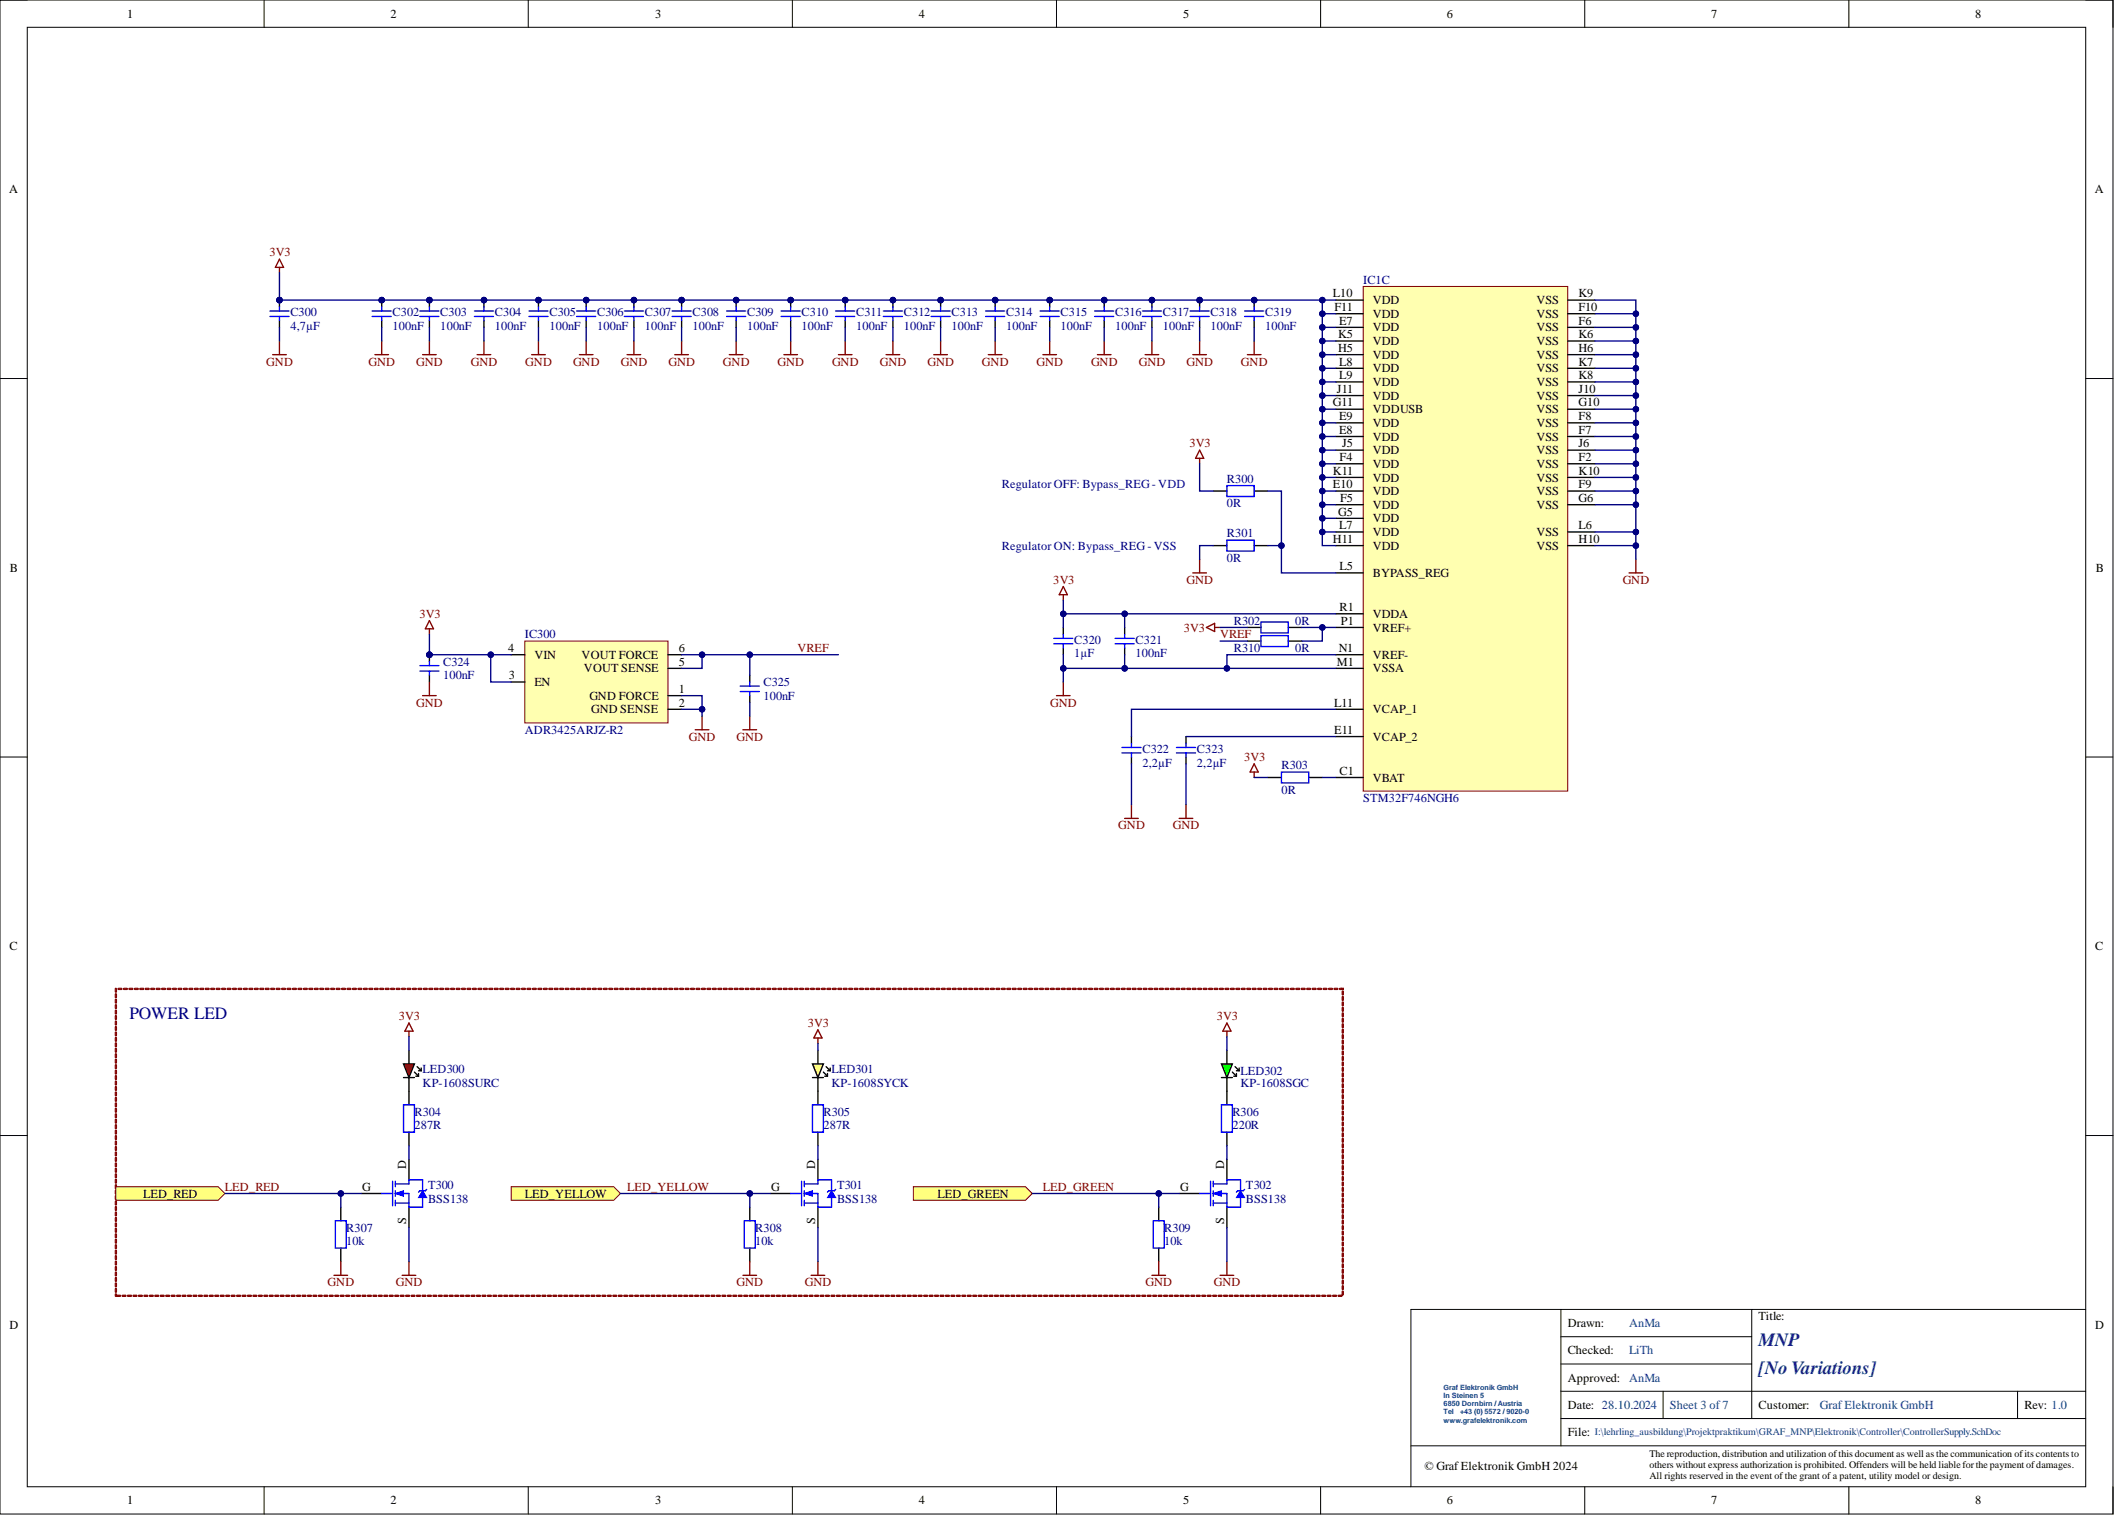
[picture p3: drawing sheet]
<svg xmlns="http://www.w3.org/2000/svg" width="393mm" height="282mm" viewBox="0 0 393 282" stroke-linecap="round" stroke-linejoin="round" font-family="sans-serif">
<defs><g id="words">
<g font-size="3.5" fill="#004687">
<text x="327.2" y="250.5">MNP</text>
<text x="327.2" y="255.6">[No Variations]</text>
</g>
<text font-size="3.2" fill="#000080" x="24.1" y="189.7">POWER LED</text>
<g font-size="2.3">
<text x="23.7" y="3.3">1</text>
<text x="72.6" y="3.3">2</text>
<text x="121.9" y="3.3">3</text>
<text x="171" y="3.3">4</text>
<text x="220.2" y="3.3">5</text>
<text x="269.2" y="3.3">6</text>
<text x="318.4" y="3.3">7</text>
<text x="367.5" y="3.3">8</text>
<text x="1.7" y="36">A</text>
<text x="389.8" y="36">A</text>
<text x="248" y="55.3">L10</text>
<text x="248.3" y="57.9">F11</text>
<text x="255.4" y="59.1">VDD</text>
<text x="255.4" y="56.6">VDD</text>
<text x="285.9" y="59.1">VSS</text>
<text x="285.9" y="56.6">VSS</text>
<text x="293.7" y="57.9">F10</text>
<text x="293.7" y="55.3">K9</text>
<text x="249" y="62.9">K5</text>
<text x="249" y="65.5">H5</text>
<text x="249.2" y="60.4">E7</text>
<text x="255.4" y="64.2">VDD</text>
<text x="255.4" y="61.7">VDD</text>
<text x="285.9" y="61.7">VSS</text>
<text x="285.9" y="64.2">VSS</text>
<text x="293.7" y="60.4">F6</text>
<text x="293.7" y="62.9">K6</text>
<text x="293.7" y="65.5">H6</text>
<text x="249.2" y="68">L8</text>
<text x="249.2" y="70.6">L9</text>
<text x="255.4" y="66.7">VDD</text>
<text x="255.4" y="69.3">VDD</text>
<text x="255.4" y="71.8">VDD</text>
<text x="285.9" y="66.7">VSS</text>
<text x="285.9" y="69.3">VSS</text>
<text x="285.9" y="71.8">VSS</text>
<text x="293.7" y="68">K7</text>
<text x="293.7" y="70.6">K8</text>
<text x="248" y="75.6">G11</text>
<text x="248.7" y="73.1">J11</text>
<text x="255.4" y="74.4">VDD</text>
<text x="255.4" y="76.9">VDDUSB</text>
<text x="285.9" y="74.4">VSS</text>
<text x="285.9" y="76.9">VSS</text>
<text x="293.7" y="73.1">J10</text>
<text x="293.7" y="75.6">G10</text>
<text x="249.2" y="78.2">E9</text>
<text x="249.2" y="80.7">E8</text>
<text x="249.8" y="83.2">J5</text>
<text x="255.4" y="79.4">VDD</text>
<text x="255.4" y="82">VDD</text>
<text x="285.9" y="79.4">VSS</text>
<text x="285.9" y="82">VSS</text>
<text x="293.7" y="78.2">F8</text>
<text x="293.7" y="80.7">F7</text>
<text x="293.7" y="83.2">J6</text>
<text x="248" y="88.3">K11</text>
<text x="249.3" y="85.8">F4</text>
<text x="255.4" y="84.5">VDD</text>
<text x="255.4" y="87">VDD</text>
<text x="255.4" y="89.6">VDD</text>
<text x="285.9" y="84.5">VSS</text>
<text x="285.9" y="87">VSS</text>
<text x="285.9" y="89.6">VSS</text>
<text x="293.7" y="85.8">F2</text>
<text x="293.7" y="88.3">K10</text>
<text x="248" y="90.9">E10</text>
<text x="249" y="95.9">G5</text>
<text x="249.3" y="93.4">F5</text>
<text x="255.4" y="92.1">VDD</text>
<text x="255.4" y="94.7">VDD</text>
<text x="285.9" y="92.1">VSS</text>
<text x="285.9" y="94.7">VSS</text>
<text x="293.7" y="90.9">F9</text>
<text x="293.7" y="93.4">G6</text>
<text x="248" y="101">H11</text>
<text x="249.2" y="98.5">L7</text>
<text x="255.4" y="99.7">VDD</text>
<text x="255.4" y="97.2">VDD</text>
<text x="285.9" y="99.7">VSS</text>
<text x="293.7" y="98.5">L6</text>
<text x="293.7" y="101">H10</text>
<text x="1.9" y="106.4">B</text>
<text x="249.3" y="106.1">L5</text>
<text x="255.4" y="102.3">VDD</text>
<text x="255.4" y="107.3">BYPASS_REG</text>
<text x="285.9" y="102.3">VSS</text>
<text x="389.9" y="106.4">B</text>
<text x="249.3" y="113.7">R1</text>
<text x="249.5" y="116.2">P1</text>
<text x="255.4" y="117.5">VREF+</text>
<text x="255.4" y="115">VDDA</text>
<text x="94.5" y="121.3">4</text>
<text x="99.4" y="122.6">VIN</text>
<text x="108.2" y="122.6">VOUT FORCE</text>
<text x="108.6" y="125.1">VOUT SENSE</text>
<text x="126.3" y="123.8">5</text>
<text x="126.3" y="121.3">6</text>
<text x="248.7" y="123.8">M1</text>
<text x="249.1" y="121.3">N1</text>
<text x="255.4" y="122.6">VREF-</text>
<text x="255.4" y="125.1">VSSA</text>
<text x="94.7" y="126.4">3</text>
<text x="99.4" y="127.7">EN</text>
<text x="109.7" y="130.2">GND FORCE</text>
<text x="126.3" y="128.9">1</text>
<text x="126.3" y="131.5">2</text>
<text x="248.2" y="131.5">L11</text>
<text x="110" y="132.7">GND SENSE</text>
<text x="248.2" y="136.5">E11</text>
<text x="255.4" y="137.8">VCAP_2</text>
<text x="255.4" y="132.7">VCAP_1</text>
<text x="249.3" y="144.1">C1</text>
<text x="255.4" y="145.4">VBAT</text>
<text x="1.8" y="176.8">C</text>
<text x="389.9" y="176.8">C</text>
<text x="67.4" y="221.5">G</text>
<text x="75.6" y="217.5" transform="rotate(-90 75.6 217.5)">D</text>
<text x="143.5" y="221.5">G</text>
<text x="151.7" y="217.5" transform="rotate(-90 151.7 217.5)">D</text>
<text x="219.6" y="221.5">G</text>
<text x="227.8" y="217.5" transform="rotate(-90 227.8 217.5)">D</text>
<text x="26.6" y="222.8">LED_RED</text>
<text x="75.6" y="227.8" transform="rotate(-90 75.6 227.8)">S</text>
<text x="97.7" y="222.8">LED_YELLOW</text>
<text x="151.7" y="227.8" transform="rotate(-90 151.7 227.8)">S</text>
<text x="174.4" y="222.8">LED_GREEN</text>
<text x="227.8" y="227.8" transform="rotate(-90 227.8 227.8)">S</text>
<text x="327.2" y="245.7">Title:</text>
<text x="1.8" y="247.3">D</text>
<text x="291.7" y="246.9">Drawn:</text>
<text x="291.7" y="252">Checked:</text>
<text x="389.9" y="247.3">D</text>
<text x="291.7" y="257.1">Approved:</text>
<text x="291.7" y="262.1">Date: 28.10.2024</text>
<text x="327.2" y="262.1">Customer:</text>
<text x="376.7" y="262.1">Rev: 1.0</text>
<text x="291.7" y="267.2">File:</text>
<text x="265.1" y="273.6">© GrafElektronik GmbH 2024</text>
<text x="23.7" y="279.9">1</text>
<text x="72.6" y="279.9">2</text>
<text x="121.9" y="279.9">3</text>
<text x="171" y="279.9">4</text>
<text x="220.2" y="279.9">5</text>
<text x="269.2" y="279.9">6</text>
<text x="318.4" y="279.9">7</text>
<text x="367.5" y="279.9">8</text>
</g>
<g font-size="2.3" fill="#800000">
<text x="50.1" y="47.7">3V3</text>
<text x="49.5" y="68">GND</text>
<text x="68.6" y="68">GND</text>
<text x="77.4" y="68">GND</text>
<text x="87.6" y="68">GND</text>
<text x="97.7" y="68">GND</text>
<text x="106.6" y="68">GND</text>
<text x="115.5" y="68">GND</text>
<text x="124.4" y="68">GND</text>
<text x="134.5" y="68">GND</text>
<text x="144.7" y="68">GND</text>
<text x="154.8" y="68">GND</text>
<text x="163.7" y="68">GND</text>
<text x="172.6" y="68">GND</text>
<text x="182.7" y="68">GND</text>
<text x="192.9" y="68">GND</text>
<text x="203" y="68">GND</text>
<text x="211.9" y="68">GND</text>
<text x="220.8" y="68">GND</text>
<text x="230.9" y="68">GND</text>
<text x="221.4" y="83.2">3V3</text>
<text x="196" y="108.6">3V3</text>
<text x="220.8" y="108.6">GND</text>
<text x="301.9" y="108.6">GND</text>
<text x="78" y="115">3V3</text>
<text x="220.3" y="117.5">3V3</text>
<text x="227" y="118.8">VREF</text>
<text x="148.4" y="121.3">VREF</text>
<text x="77.4" y="131.5">GND</text>
<text x="195.4" y="131.5">GND</text>
<text x="128.2" y="137.8">GND</text>
<text x="137.1" y="137.8">GND</text>
<text x="231.5" y="141.6">3V3</text>
<text x="208.1" y="154.3">GND</text>
<text x="218.2" y="154.3">GND</text>
<text x="74.2" y="189.8">3V3</text>
<text x="150.3" y="191.1">3V3</text>
<text x="226.4" y="189.8">3V3</text>
<text x="41.9" y="221.5">LED_RED</text>
<text x="116.7" y="221.5">LED_YELLOW</text>
<text x="194" y="221.5">LED_GREEN</text>
<text x="61" y="239.3">GND</text>
<text x="73.6" y="239.3">GND</text>
<text x="137.1" y="239.3">GND</text>
<text x="149.7" y="239.3">GND</text>
<text x="213.2" y="239.3">GND</text>
<text x="225.8" y="239.3">GND</text>
</g>
<g font-size="2.3" fill="#000080">
<text x="253.7" y="52.8">IC1C</text>
<text x="54" y="58.9">C300</text>
<text x="73.1" y="58.9">C302</text>
<text x="81.9" y="58.9">C303</text>
<text x="92.1" y="58.9">C304</text>
<text x="102.2" y="58.9">C305</text>
<text x="111.1" y="58.9">C306</text>
<text x="120" y="58.9">C307</text>
<text x="128.9" y="58.9">C308</text>
<text x="139" y="58.9">C309</text>
<text x="149.1" y="58.9">C310</text>
<text x="159.3" y="58.9">C311</text>
<text x="168.2" y="58.9">C312</text>
<text x="177" y="58.9">C313</text>
<text x="187.2" y="58.9">C314</text>
<text x="197.3" y="58.9">C315</text>
<text x="207.5" y="58.9">C316</text>
<text x="216.4" y="58.9">C317</text>
<text x="225.2" y="58.9">C318</text>
<text x="235.4" y="58.9">C319</text>
<text x="54" y="61.4">4,7µF</text>
<text x="73.1" y="61.4">100nF</text>
<text x="81.9" y="61.4">100nF</text>
<text x="92.1" y="61.4">100nF</text>
<text x="102.2" y="61.4">100nF</text>
<text x="111.1" y="61.4">100nF</text>
<text x="120" y="61.4">100nF</text>
<text x="128.9" y="61.4">100nF</text>
<text x="139" y="61.4">100nF</text>
<text x="149.1" y="61.4">100nF</text>
<text x="159.3" y="61.4">100nF</text>
<text x="168.2" y="61.4">100nF</text>
<text x="177" y="61.4">100nF</text>
<text x="187.2" y="61.4">100nF</text>
<text x="197.3" y="61.4">100nF</text>
<text x="207.5" y="61.4">100nF</text>
<text x="216.4" y="61.4">100nF</text>
<text x="225.2" y="61.4">100nF</text>
<text x="235.4" y="61.4">100nF</text>
<text x="228.3" y="89.8">R300</text>
<text x="186.4" y="90.9">Regulator OFF: Bypass_REG- VDD</text>
<text x="228.3" y="94.4">0R</text>
<text x="228.3" y="100">R301</text>
<text x="186.4" y="102.3">Regulator ON: Bypass_REG- VSS</text>
<text x="228.3" y="104.6">0R</text>
<text x="97.7" y="118.8">IC300</text>
<text x="199.9" y="119.8">C320</text>
<text x="211.3" y="119.8">C321</text>
<text x="229.6" y="116.2">R302</text>
<text x="241" y="116.2">0R</text>
<text x="82.4" y="123.8">C324</text>
<text x="199.9" y="122.3">1µF</text>
<text x="211.3" y="122.3">100nF</text>
<text x="229.6" y="121.3">R310</text>
<text x="241" y="121.3">0R</text>
<text x="82.4" y="126.4">100nF</text>
<text x="142" y="130.2">100nF</text>
<text x="142" y="127.7">C325</text>
<text x="97.7" y="136.5">ADR3425ARJZ-R2</text>
<text x="212.6" y="142.6">2,2µF</text>
<text x="212.6" y="140.1">C322</text>
<text x="222.7" y="142.6">2,2µF</text>
<text x="222.7" y="140.1">C323</text>
<text x="238.4" y="143.1">R303</text>
<text x="238.4" y="147.7">0R</text>
<text x="253.7" y="149.2">STM32F746NGH6</text>
<text x="78.6" y="202.3">KP-1608SURC</text>
<text x="78.6" y="199.7">LED300</text>
<text x="154.7" y="202.3">KP-1608SYCK</text>
<text x="154.7" y="199.7">LED301</text>
<text x="230.8" y="202.3">KP-1608SGC</text>
<text x="230.8" y="200">LED302</text>
<text x="77.1" y="207.6">R304</text>
<text x="153.2" y="207.6">R305</text>
<text x="229.3" y="207.6">R306</text>
<text x="77.1" y="210.1">287R</text>
<text x="153.2" y="210.1">287R</text>
<text x="229.3" y="210.1">220R</text>
<text x="79.6" y="221.3">T300</text>
<text x="155.7" y="221.3">T301</text>
<text x="231.8" y="221.3">T302</text>
<text x="79.6" y="223.8">BSS138</text>
<text x="155.7" y="223.8">BSS138</text>
<text x="231.8" y="223.8">BSS138</text>
<text x="64.4" y="231.7">10k</text>
<text x="64.4" y="229.2">R307</text>
<text x="140.5" y="231.7">10k</text>
<text x="140.5" y="229.2">R308</text>
<text x="216.6" y="231.7">10k</text>
<text x="216.6" y="229.2">R309</text>
</g>
<g font-size="2.3" fill="#004687">
<text x="303.1" y="246.9">AnMa</text>
<text x="303.1" y="252">LiTh</text>
<text x="303.1" y="257.1">AnMa</text>
<text x="310.7" y="262.1">Sheet 3 of 7</text>
<text x="338.6" y="262.1">GrafElektronik GmbH</text>
</g>
<text font-size="1.9" fill="#004687" x="296.8" y="267.1">I:\lehrling_ausbildung\Projektpraktikum\GRAF_MNP\Elektronik\Controller\ControllerSupply.SchDoc</text>
<g font-size="1.9">
<text x="306.9" y="271.1">The reproduction, distribution and utilization ofthis document as well as the communication ofits contents to</text>
<text x="306.9" y="273.1">others without express authorization is prohibited. Offenders will be held liable for the payment ofdamages.</text>
<text x="306.9" y="275.2">All rights reserved in the event ofthe grant ofa patent, utility model or design.</text>
</g>
<g font-size="1.4" fill="#004687">
<text x="268.6" y="258.6">Graf Elektronik GmbH</text>
<text x="268.6" y="260.1">In Steinen 5</text>
<text x="268.6" y="263.2">Tel</text>
<text x="268.6" y="261.6">6850 Dornbirn /Austria</text>
<text x="271.7" y="263.2">+43 (0) 5572 /9020-0</text>
<text x="268.6" y="264.7">www.grafelektronik.com</text>
</g>
</g></defs>
<g fill="none" stroke="#000" stroke-width=".19">
<path d="M0 0h393.2v281.7h-393.2zM0 0h5.1M5.1 5.1h383v271.5h-383zM49.1 0v5.1M98.3 0v5.1M147.4 0v5.1M196.6 0v5.1M245.7 0v5.1M294.9 0v5.1M344 0v5.1M388.1 0h5.1v5.1M0 70.4h5.1"/>
<path d="M388.1 70.4h5.1M0 140.8h5.1M388.1 140.8h5.1M0 211.3h5.1M388.1 211.3h5.1M290.4 243.6v25.4M290.4 248.7h35.5M290.4 258.9h97.7M290.4 253.8h35.5M309.5 258.9v5M325.9 243.6v20.3M375.4 258.9v5"/>
<path d="M388.1 243.6h-125.6v33M49.1 276.6v5.1M98.3 276.6v5.1M147.4 276.6v5.1M196.6 276.6v5.1M245.7 276.6v5.1M262.5 269h125.6M290.4 263.9h97.7M294.9 276.6v5.1M344 276.6v5.1M393.2 276.6v5.1"/>
</g>
<path d="M253.7 53.3h38v93.9h-38z" fill-rule="evenodd" fill="#ffffb0"/>
<path d="M253.7 53.3h38v93.9h-38z" fill="none" stroke="#800000" stroke-width=".19"/>
<g fill="none" stroke="#000" stroke-width=".25">
<path d="M248.6 58.4h5.1M248.6 55.8h5.1M291.7 58.4h5.1M291.7 55.8h5.1M248.6 78.7h5.1M248.6 63.4h5.1M248.6 60.9h5.1M248.6 66h5.1M248.6 68.5h5.1M248.6 71.1h5.1M248.6 73.6h5.1M248.6 76.1h5.1"/>
<path d="M291.7 78.7h5.1M291.7 63.4h5.1M291.7 60.9h5.1M291.7 66h5.1M291.7 68.5h5.1M291.7 71.1h5.1M291.7 73.6h5.1M291.7 76.1h5.1M248.6 81.2h5.1M248.6 83.7h5.1M248.6 86.3h5.1M248.6 88.8h5.1"/>
<path d="M248.6 91.4h5.1M248.6 99h5.1M248.6 93.9h5.1M248.6 96.4h5.1M291.7 81.2h5.1M291.7 83.7h5.1M291.7 86.3h5.1M291.7 88.8h5.1M291.7 91.4h5.1M291.7 99h5.1M291.7 93.9h5.1M248.6 116.7h5.1"/>
<path d="M248.6 101.5h5.1M248.6 114.2h5.1M248.6 106.6h5.1M291.7 101.5h5.1M210.5 137v1.3M220.7 137v1.3M248.6 121.8h5.1M248.6 124.4h5.1M248.6 137h5.1M248.6 132h5.1M210.5 140.8v1.3M220.7 140.8v1.3"/>
<path d="M248.6 144.7h5.1"/>
</g>
<path d="M52 48.2l.8 1.5h-1.6zM52 49.7v1.1M303.1 106.6h2.5M304.4 104v2.6M209.3 152.3h2.5M210.5 149.7v2.6M219.4 152.3h2.5M220.7 149.7v2.6" fill="none" stroke="#800000" stroke-width=".25"/>
<path d="M208.8 139.1h3.5M210.5 138.3v.8M218.9 139.1h3.6M220.7 138.3v.8M208.8 140.1h3.5M210.5 140.1v.7M218.9 140.1h3.6M220.7 140.1v.7" fill="none" stroke="#00f" stroke-width=".25"/>
<circle cx="52" cy="55.8" r=".51" fill="#000080"/>
<circle cx="52" cy="55.8" r=".51" fill="none" stroke="#000080" stroke-width=".19"/>
<path d="M52 55.8v1.3M52 59.6v1.3" fill="none" stroke="#000" stroke-width=".25"/>
<circle cx="52" cy="55.8" r=".51" fill="#000080"/>
<circle cx="52" cy="55.8" r=".51" fill="none" stroke="#000080" stroke-width=".19"/>
<path d="M50.2 58.9h3.6M50.2 57.9h3.6M52 57.1v.8M52 58.9v.7M196.1 118.8h3.5M196.1 119.8h3.5M197.8 118v.8M197.8 119.8v.7M207.5 118.8h3.5M207.5 119.8h3.5M209.3 118v.8M209.3 119.8v.7" fill="none" stroke="#00f" stroke-width=".25"/>
<path d="M232.1 66h2.5M233.4 63.4v2.6M197.8 110.6v1.1M197.8 109.1l.8 1.5h-1.5zM196.6 129.4h2.5M197.8 126.9v2.5" fill="none" stroke="#800000" stroke-width=".25"/>
<path d="M197.8 116.7v1.3M209.3 116.7v1.3M197.8 120.5v1.3M209.3 120.5v1.3" fill="none" stroke="#000" stroke-width=".25"/>
<circle cx="233.4" cy="55.8" r=".51" fill="#000080"/>
<circle cx="233.4" cy="55.8" r=".51" fill="none" stroke="#000080" stroke-width=".19"/>
<path d="M233.4 55.8v1.3M233.4 59.6v1.3" fill="none" stroke="#000" stroke-width=".25"/>
<circle cx="233.4" cy="55.8" r=".51" fill="#000080"/>
<circle cx="233.4" cy="55.8" r=".51" fill="none" stroke="#000080" stroke-width=".19"/>
<path d="M231.6 58.9h3.5M231.6 57.9h3.5M233.4 57.1v.8M233.4 58.9v.7" fill="none" stroke="#00f" stroke-width=".25"/>
<path d="M221.9 66h2.6M223.2 63.4v2.6" fill="none" stroke="#800000" stroke-width=".25"/>
<circle cx="223.2" cy="55.8" r=".51" fill="#000080"/>
<circle cx="223.2" cy="55.8" r=".51" fill="none" stroke="#000080" stroke-width=".19"/>
<path d="M223.2 55.8v1.3M223.2 59.6v1.3" fill="none" stroke="#000" stroke-width=".25"/>
<circle cx="223.2" cy="55.8" r=".51" fill="#000080"/>
<circle cx="223.2" cy="55.8" r=".51" fill="none" stroke="#000080" stroke-width=".19"/>
<path d="M221.4 58.9h3.6M221.4 57.9h3.6M223.2 57.1v.8M223.2 58.9v.7" fill="none" stroke="#00f" stroke-width=".25"/>
<path d="M213.1 66h2.5M214.3 63.4v2.6" fill="none" stroke="#800000" stroke-width=".25"/>
<circle cx="214.3" cy="55.8" r=".51" fill="#000080"/>
<circle cx="214.3" cy="55.8" r=".51" fill="none" stroke="#000080" stroke-width=".19"/>
<path d="M214.3 55.8v1.3M214.3 59.6v1.3" fill="none" stroke="#000" stroke-width=".25"/>
<circle cx="214.3" cy="55.8" r=".51" fill="#000080"/>
<circle cx="214.3" cy="55.8" r=".51" fill="none" stroke="#000080" stroke-width=".19"/>
<path d="M212.6 58.9h3.5M212.6 57.9h3.5M214.3 57.1v.8M214.3 58.9v.7" fill="none" stroke="#00f" stroke-width=".25"/>
<path d="M204.2 66h2.5M205.5 63.4v2.6" fill="none" stroke="#800000" stroke-width=".25"/>
<circle cx="205.5" cy="55.8" r=".51" fill="#000080"/>
<circle cx="205.5" cy="55.8" r=".51" fill="none" stroke="#000080" stroke-width=".19"/>
<path d="M205.5 55.8v1.3M205.5 59.6v1.3" fill="none" stroke="#000" stroke-width=".25"/>
<circle cx="205.5" cy="55.8" r=".51" fill="#000080"/>
<circle cx="205.5" cy="55.8" r=".51" fill="none" stroke="#000080" stroke-width=".19"/>
<path d="M203.7 58.9h3.5M203.7 57.9h3.5M205.5 57.1v.8M205.5 58.9v.7" fill="none" stroke="#00f" stroke-width=".25"/>
<path d="M194 66h2.6M195.3 63.4v2.6" fill="none" stroke="#800000" stroke-width=".25"/>
<circle cx="195.3" cy="55.8" r=".51" fill="#000080"/>
<circle cx="195.3" cy="55.8" r=".51" fill="none" stroke="#000080" stroke-width=".19"/>
<path d="M195.3 55.8v1.3M195.3 59.6v1.3" fill="none" stroke="#000" stroke-width=".25"/>
<circle cx="195.3" cy="55.8" r=".51" fill="#000080"/>
<circle cx="195.3" cy="55.8" r=".51" fill="none" stroke="#000080" stroke-width=".19"/>
<path d="M193.5 58.9h3.6M193.5 57.9h3.6M195.3 57.1v.8M195.3 58.9v.7" fill="none" stroke="#00f" stroke-width=".25"/>
<path d="M183.9 66h2.5M185.2 63.4v2.6" fill="none" stroke="#800000" stroke-width=".25"/>
<circle cx="185.2" cy="55.8" r=".51" fill="#000080"/>
<circle cx="185.2" cy="55.8" r=".51" fill="none" stroke="#000080" stroke-width=".19"/>
<path d="M185.2 55.8v1.3M185.2 59.6v1.3" fill="none" stroke="#000" stroke-width=".25"/>
<circle cx="185.2" cy="55.8" r=".51" fill="#000080"/>
<circle cx="185.2" cy="55.8" r=".51" fill="none" stroke="#000080" stroke-width=".19"/>
<path d="M183.4 58.9h3.5M183.4 57.9h3.5M185.2 57.1v.8M185.2 58.9v.7" fill="none" stroke="#00f" stroke-width=".25"/>
<path d="M173.8 66h2.5M175 63.4v2.6" fill="none" stroke="#800000" stroke-width=".25"/>
<circle cx="175" cy="55.8" r=".51" fill="#000080"/>
<circle cx="175" cy="55.8" r=".51" fill="none" stroke="#000080" stroke-width=".19"/>
<path d="M175 55.8v1.3M175 59.6v1.3" fill="none" stroke="#000" stroke-width=".25"/>
<circle cx="175" cy="55.8" r=".51" fill="#000080"/>
<circle cx="175" cy="55.8" r=".51" fill="none" stroke="#000080" stroke-width=".19"/>
<path d="M173.2 58.9h3.6M173.2 57.9h3.6M175 57.1v.8M175 58.9v.7" fill="none" stroke="#00f" stroke-width=".25"/>
<path d="M164.9 66h2.5M166.1 63.4v2.6" fill="none" stroke="#800000" stroke-width=".25"/>
<circle cx="166.1" cy="55.8" r=".51" fill="#000080"/>
<circle cx="166.1" cy="55.8" r=".51" fill="none" stroke="#000080" stroke-width=".19"/>
<path d="M166.1 55.8v1.3M166.1 59.6v1.3" fill="none" stroke="#000" stroke-width=".25"/>
<circle cx="166.1" cy="55.8" r=".51" fill="#000080"/>
<circle cx="166.1" cy="55.8" r=".51" fill="none" stroke="#000080" stroke-width=".19"/>
<path d="M164.4 58.9h3.5M164.4 57.9h3.5M166.1 57.1v.8M166.1 58.9v.7" fill="none" stroke="#00f" stroke-width=".25"/>
<path d="M156 66h2.5M157.3 63.4v2.6" fill="none" stroke="#800000" stroke-width=".25"/>
<circle cx="157.3" cy="55.8" r=".51" fill="#000080"/>
<circle cx="157.3" cy="55.8" r=".51" fill="none" stroke="#000080" stroke-width=".19"/>
<path d="M157.3 55.8v1.3M157.3 59.6v1.3" fill="none" stroke="#000" stroke-width=".25"/>
<circle cx="157.3" cy="55.8" r=".51" fill="#000080"/>
<circle cx="157.3" cy="55.8" r=".51" fill="none" stroke="#000080" stroke-width=".19"/>
<path d="M155.5 58.9h3.5M155.5 57.9h3.5M157.3 57.1v.8M157.3 58.9v.7" fill="none" stroke="#00f" stroke-width=".25"/>
<path d="M145.8 66h2.6M147.1 63.4v2.6" fill="none" stroke="#800000" stroke-width=".25"/>
<circle cx="147.1" cy="55.8" r=".51" fill="#000080"/>
<circle cx="147.1" cy="55.8" r=".51" fill="none" stroke="#000080" stroke-width=".19"/>
<path d="M147.1 55.8v1.3M147.1 59.6v1.3" fill="none" stroke="#000" stroke-width=".25"/>
<circle cx="147.1" cy="55.8" r=".51" fill="#000080"/>
<circle cx="147.1" cy="55.8" r=".51" fill="none" stroke="#000080" stroke-width=".19"/>
<path d="M145.3 58.9h3.6M145.3 57.9h3.6M147.1 57.1v.8M147.1 58.9v.7" fill="none" stroke="#00f" stroke-width=".25"/>
<path d="M135.7 66h2.5M137 63.4v2.6" fill="none" stroke="#800000" stroke-width=".25"/>
<circle cx="137" cy="55.8" r=".51" fill="#000080"/>
<circle cx="137" cy="55.8" r=".51" fill="none" stroke="#000080" stroke-width=".19"/>
<path d="M137 55.8v1.3M137 59.6v1.3" fill="none" stroke="#000" stroke-width=".25"/>
<circle cx="137" cy="55.8" r=".51" fill="#000080"/>
<circle cx="137" cy="55.8" r=".51" fill="none" stroke="#000080" stroke-width=".19"/>
<path d="M135.2 58.9h3.5M135.2 57.9h3.5M137 57.1v.8M137 58.9v.7" fill="none" stroke="#00f" stroke-width=".25"/>
<path d="M125.6 66h2.5M126.8 63.4v2.6" fill="none" stroke="#800000" stroke-width=".25"/>
<circle cx="126.8" cy="55.8" r=".51" fill="#000080"/>
<circle cx="126.8" cy="55.8" r=".51" fill="none" stroke="#000080" stroke-width=".19"/>
<path d="M126.8 55.8v1.3M126.8 59.6v1.3" fill="none" stroke="#000" stroke-width=".25"/>
<circle cx="126.8" cy="55.8" r=".51" fill="#000080"/>
<circle cx="126.8" cy="55.8" r=".51" fill="none" stroke="#000080" stroke-width=".19"/>
<path d="M125 58.9h3.6M125 57.9h3.6M126.8 57.1v.8M126.8 58.9v.7" fill="none" stroke="#00f" stroke-width=".25"/>
<path d="M116.7 66h2.5M117.9 63.4v2.6" fill="none" stroke="#800000" stroke-width=".25"/>
<circle cx="117.9" cy="55.8" r=".51" fill="#000080"/>
<circle cx="117.9" cy="55.8" r=".51" fill="none" stroke="#000080" stroke-width=".19"/>
<path d="M117.9 55.8v1.3M117.9 59.6v1.3" fill="none" stroke="#000" stroke-width=".25"/>
<circle cx="117.9" cy="55.8" r=".51" fill="#000080"/>
<circle cx="117.9" cy="55.8" r=".51" fill="none" stroke="#000080" stroke-width=".19"/>
<path d="M116.2 58.9h3.5M116.2 57.9h3.5M117.9 57.1v.8M117.9 58.9v.7" fill="none" stroke="#00f" stroke-width=".25"/>
<path d="M107.8 66h2.5M109.1 63.4v2.6" fill="none" stroke="#800000" stroke-width=".25"/>
<circle cx="109.1" cy="55.8" r=".51" fill="#000080"/>
<circle cx="109.1" cy="55.8" r=".51" fill="none" stroke="#000080" stroke-width=".19"/>
<path d="M109.1 55.8v1.3M109.1 59.6v1.3" fill="none" stroke="#000" stroke-width=".25"/>
<circle cx="109.1" cy="55.8" r=".51" fill="#000080"/>
<circle cx="109.1" cy="55.8" r=".51" fill="none" stroke="#000080" stroke-width=".19"/>
<path d="M107.3 58.9h3.5M107.3 57.9h3.5M109.1 57.1v.8M109.1 58.9v.7" fill="none" stroke="#00f" stroke-width=".25"/>
<path d="M98.9 66h2.6M100.2 63.4v2.6" fill="none" stroke="#800000" stroke-width=".25"/>
<circle cx="100.2" cy="55.8" r=".51" fill="#000080"/>
<circle cx="100.2" cy="55.8" r=".51" fill="none" stroke="#000080" stroke-width=".19"/>
<path d="M100.2 55.8v1.3M100.2 59.6v1.3" fill="none" stroke="#000" stroke-width=".25"/>
<circle cx="100.2" cy="55.8" r=".51" fill="#000080"/>
<circle cx="100.2" cy="55.8" r=".51" fill="none" stroke="#000080" stroke-width=".19"/>
<path d="M98.4 58.9h3.6M98.4 57.9h3.6M100.2 57.1v.8M100.2 58.9v.7" fill="none" stroke="#00f" stroke-width=".25"/>
<path d="M88.8 66h2.5M90 63.4v2.6" fill="none" stroke="#800000" stroke-width=".25"/>
<circle cx="90" cy="55.8" r=".51" fill="#000080"/>
<circle cx="90" cy="55.8" r=".51" fill="none" stroke="#000080" stroke-width=".19"/>
<path d="M90 55.8v1.3M90 59.6v1.3" fill="none" stroke="#000" stroke-width=".25"/>
<circle cx="90" cy="55.8" r=".51" fill="#000080"/>
<circle cx="90" cy="55.8" r=".51" fill="none" stroke="#000080" stroke-width=".19"/>
<path d="M88.3 58.9h3.5M88.3 57.9h3.5M90 57.1v.8M90 58.9v.7" fill="none" stroke="#00f" stroke-width=".25"/>
<path d="M78.6 66h2.6M79.9 63.4v2.6" fill="none" stroke="#800000" stroke-width=".25"/>
<circle cx="79.9" cy="55.8" r=".51" fill="#000080"/>
<circle cx="79.9" cy="55.8" r=".51" fill="none" stroke="#000080" stroke-width=".19"/>
<path d="M79.9 55.8v1.3M79.9 59.6v1.3" fill="none" stroke="#000" stroke-width=".25"/>
<circle cx="79.9" cy="55.8" r=".51" fill="#000080"/>
<circle cx="79.9" cy="55.8" r=".51" fill="none" stroke="#000080" stroke-width=".19"/>
<path d="M78.1 58.9h3.6M78.1 57.9h3.6M79.9 57.1v.8M79.9 58.9v.7" fill="none" stroke="#00f" stroke-width=".25"/>
<path d="M69.8 66h2.5M71 63.4v2.6" fill="none" stroke="#800000" stroke-width=".25"/>
<circle cx="71" cy="55.8" r=".51" fill="#000080"/>
<circle cx="71" cy="55.8" r=".51" fill="none" stroke="#000080" stroke-width=".19"/>
<path d="M71 55.8v1.3M71 59.6v1.3" fill="none" stroke="#000" stroke-width=".25"/>
<circle cx="71" cy="55.8" r=".51" fill="#000080"/>
<circle cx="71" cy="55.8" r=".51" fill="none" stroke="#000080" stroke-width=".19"/>
<path d="M69.2 58.9h3.6M69.2 57.9h3.6M71 57.1v.8M71 58.9v.7M228.3 90.3h5.1v2.1h-5.1zM228.3 100.5h5.1v2h-5.1zM234.6 115.7h5.1v2.1h-5.1zM238.4 143.6h5.1v2.1h-5.1z" fill="none" stroke="#00f" stroke-width=".25"/>
<path d="M50.7 66h2.6M52 63.4v2.6M223.2 83.7l.8 1.6h-1.5zM223.2 85.3v1M221.9 106.6h2.6M223.2 104v2.6M233.4 142.1l.7 1.5h-1.5zM233.4 143.6v1.1" fill="none" stroke="#800000" stroke-width=".25"/>
<path d="M225.7 91.4h2.6M233.4 91.4h2.5M225.7 101.5h2.6M232.1 116.7h2.5M233.4 101.5h2.5M239.7 116.7h2.5M235.9 144.7h2.5M243.5 144.7h2.5M76.1 195.4v2.5M76.1 200.5v2.5" fill="none" stroke="#000" stroke-width=".25"/>
<path d="M75.1 197.9h2l-1 2.6z" fill="#f00"/>
<g fill="none" stroke="#000" stroke-width=".25">
<path d="M75.1 197.9h2l-1 2.6zM77.1 199.5l.8 .7M77.6 198.5l.8 .7M77.9 199.7v.5M77.9 199.2h.5M78.4 198.7v.5M75.1 200.5h2M76.1 203v2.6M76.1 210.6v2.6M76.1 215.7v3.8M77.4 200.2h.5M63.4 224.6v2.5"/>
<path d="M63.4 232.2v2.5M67.2 222.1h3.8M76.1 224.6v3.8"/>
</g>
<path d="M73.1 219.8v4.5M73.6 219.8v1M75.1 205.6h2v5h-2zM62.4 227.1h2v5.1h-2zM71 222.1h2.1M73.6 220.3h2.5M73.6 222.1h2.5v2.5M73.6 223.8h2.5M73.6 221.5v1.1M73.6 223.3v1" fill="none" stroke="#00f" stroke-width=".25"/>
<path d="M76.1 190.3l.8 1.6h-1.6zM76.1 191.9v1M62.1 237.3h2.6M63.4 234.7v2.6" fill="none" stroke="#800000" stroke-width=".25"/>
<path d="M73.6 222.1l1.5-.6v1.1z" fill="#00f"/>
<path d="M73.6 222.1l1.5-.6v1.1z" fill="none" stroke="#00f" stroke-width=".19"/>
<path d="M76.1 219.5v.8M76.1 224.6h2.5" fill="none" stroke="#00f" stroke-width=".25"/>
<path d="M78.6 221.5l.8 1.3h-1.5z" fill="#00f"/>
<path d="M78.6 221.5l.8 1.3h-1.5z" fill="none" stroke="#00f" stroke-width=".19"/>
<path d="M76.1 219.5h2.5v2M78.6 222.8v1.8M79.4 221.3l-.3 .2h-1l-.2 .3" fill="none" stroke="#00f" stroke-width=".25"/>
<path d="M74.8 237.3h2.6M76.1 234.7v2.6" fill="none" stroke="#800000" stroke-width=".25"/>
<path d="M228.3 195.4v2.5M228.3 200.5v2.5" fill="none" stroke="#000" stroke-width=".25"/>
<path d="M227.3 197.9h2l-1 2.6z" fill="#0f0"/>
<path d="M152.2 195.4v2.5M227.3 197.9h2l-1 2.6zM229.3 199.5l.8 .7M229.8 198.5l.8 .7M230.1 199.7v.5M230.1 199.2h.5M230.6 198.7v.5M152.2 200.5v2.5M227.3 200.5h2M229.6 200.2h.5" fill="none" stroke="#000" stroke-width=".25"/>
<path d="M151.2 197.9h2l-1 2.6z" fill="#ff0"/>
<g fill="none" stroke="#000" stroke-width=".25">
<path d="M151.2 197.9h2l-1 2.6zM153.2 199.5l.8 .7M153.7 198.5l.8 .7M154 199.7v.5M154 199.2h.5M154.5 198.7v.5M151.2 200.5h2M152.2 203v2.6M152.2 210.6v2.6M152.2 215.7v3.8M153.5 200.2h.5M139.5 224.6v2.5"/>
<path d="M139.5 232.2v2.5M143.3 222.1h3.8M152.2 224.6v3.8"/>
</g>
<path d="M149.1 219.8v4.5M149.7 219.8v1M151.2 205.6h2v5h-2zM138.5 227.1h2v5.1h-2zM147.1 222.1h2M149.7 220.3h2.5M149.7 222.1h2.5v2.5M149.7 223.8h2.5M149.7 221.5v1.1M149.7 223.3v1" fill="none" stroke="#00f" stroke-width=".25"/>
<path d="M152.2 191.6l.8 1.5h-1.6zM152.2 193.1v1M138.2 237.3h2.6M139.5 234.7v2.6" fill="none" stroke="#800000" stroke-width=".25"/>
<path d="M149.7 222.1l1.5-.6v1.1z" fill="#00f"/>
<path d="M149.7 222.1l1.5-.6v1.1z" fill="none" stroke="#00f" stroke-width=".19"/>
<path d="M152.2 219.5v.8M152.2 224.6h2.5" fill="none" stroke="#00f" stroke-width=".25"/>
<path d="M154.7 221.5l.8 1.3h-1.5z" fill="#00f"/>
<path d="M154.7 221.5l.8 1.3h-1.5z" fill="none" stroke="#00f" stroke-width=".19"/>
<path d="M152.2 219.5h2.5v2M225.2 219.8v4.5M225.7 219.8v1M154.7 222.8v1.8M155.5 221.3l-.3 .2h-1l-.2 .3M214.6 227.1h2v5.1h-2zM223.2 222.1h2M225.7 220.3h2.6M225.7 222.1h2.6v2.5M225.7 223.8h2.6M225.7 221.5v1.1M225.7 223.3v1" fill="none" stroke="#00f" stroke-width=".25"/>
<path d="M228.3 190.3l.7 1.6h-1.5zM228.3 191.9v1M150.9 237.3h2.6M152.2 234.7v2.6M214.3 237.3h2.6M215.6 234.7v2.6" fill="none" stroke="#800000" stroke-width=".25"/>
<path d="M228.3 215.7v3.8M215.6 224.6v2.5M215.6 232.2v2.5M219.4 222.1h3.8M228.3 224.6v3.8" fill="none" stroke="#000" stroke-width=".25"/>
<path d="M225.7 222.1l1.6-.6v1.1z" fill="#00f"/>
<path d="M225.7 222.1l1.6-.6v1.1z" fill="none" stroke="#00f" stroke-width=".19"/>
<path d="M228.3 219.5v.8M228.3 224.6h2.5" fill="none" stroke="#00f" stroke-width=".25"/>
<path d="M230.8 221.5l.8 1.3h-1.5z" fill="#00f"/>
<path d="M230.8 221.5l.8 1.3h-1.5z" fill="none" stroke="#00f" stroke-width=".19"/>
<path d="M227.3 205.6h2v5h-2zM228.3 219.5h2.5v2M230.8 222.8v1.8M231.6 221.3l-.3 .2h-1l-.2 .3" fill="none" stroke="#00f" stroke-width=".25"/>
<path d="M227 237.3h2.6M228.3 234.7v2.6" fill="none" stroke="#800000" stroke-width=".25"/>
<path d="M228.3 203v2.6M228.3 210.6v2.6" fill="none" stroke="#000" stroke-width=".25"/>
<path d="M21.5 240.7l.2 .1-.1 .4-.2-.1zM21.5 239.7l.2 .1v.5l-.1 .2-.2-.2zM21.5 238.7l.2 .1v.5l-.1 .1-.2-.1zM21.5 237.7l.2 .1v.5l-.1 .1-.2-.1zM21.5 236.7l.2 .1v.5l-.1 .1-.2-.1zM21.5 235.7l.2 .1v.5l-.1 .1-.2-.1zM21.5 234.7h.2v.5l-.1 .2-.2-.2zM21.5 233.6l.2 .1v.5l-.1 .2-.2-.2zM21.5 232.6l.2 .1v.5l-.1 .1-.2-.1zM21.5 231.6l.2 .1v.5l-.1 .1-.2-.1zM21.5 230.6l.2 .1v.5l-.1 .1-.2-.1zM21.5 229.6l.2 .1v.5l-.1 .1-.2-.1zM21.5 228.6l.2 .1v.5l-.1 .1-.2-.1zM21.5 227.5l.2 .1v.5l-.1 .2-.2-.2zM21.5 226.5l.2 .1v.5l-.1 .2-.2-.2zM21.5 225.5l.2 .1v.5l-.1 .1-.2-.1zM21.5 224.5l.2 .1v.5l-.1 .1-.2-.1zM21.5 223.5l.2 .1v.5l-.1 .1-.2-.1zM21.5 222.5l.2 .1v.5l-.1 .1-.2-.1zM21.5 221.5h.2v.6l-.1 .1-.2-.1zM21.5 220.4l.2 .1v.5l-.1 .2-.2-.2zM21.5 219.4l.2 .1v.5l-.1 .2-.2-.2zM21.5 218.4l.2 .1v.5l-.1 .1-.2-.1zM21.5 217.4l.2 .1v.5l-.1 .1-.2-.1zM21.5 216.4l.2 .1v.5l-.1 .1-.2-.1zM21.5 215.4l.2 .1v.5l-.1 .1-.2-.1zM21.5 214.4h.2v.5l-.1 .2-.2-.2zM21.5 213.3l.2 .1v.5l-.1 .2-.2-.2zM21.5 212.3l.2 .1v.5l-.1 .1-.2-.1zM21.5 211.3l.2 .1v.5l-.1 .1-.2-.1zM21.5 210.3l.2 .1v.5l-.1 .1-.2-.1zM21.5 209.3l.2 .1v.5l-.1 .1-.2-.1zM21.5 208.3h.2v.6l-.1 .1-.2-.1zM21.5 207.2l.2 .1v.5l-.1 .2-.2-.2zM21.5 206.2l.2 .1v.5l-.1 .2-.2-.2zM21.5 205.2l.2 .1v.5l-.1 .1-.2-.1zM21.5 204.2l.2 .1v.5l-.1 .1-.2-.1zM21.5 203.2l.2 .1v.5l-.1 .1-.2-.1zM21.5 202.2l.2 .1v.5l-.1 .1-.2-.1zM21.5 201.2h.2v.6l-.1 .1-.2-.1zM21.5 200.1l.2 .1v.5l-.1 .2-.2-.2zM21.5 199.1l.2 .1v.5l-.1 .1-.2-.1zM21.5 198.1l.2 .1v.5l-.1 .1-.2-.1zM21.5 197.1l.2 .1v.5l-.1 .1-.2-.1zM21.5 196.1l.2 .1v.5l-.1 .1-.2-.1zM21.5 195.1l.2 .1v.5l-.1 .1-.2-.1zM21.5 194.1h.2v.5l-.1 .2-.2-.2zM21.5 193l.2 .1v.5l-.1 .2-.2-.2zM21.5 192l.2 .1v.5l-.1 .1-.2-.1zM21.5 191l.2 .1v.5l-.1 .1-.2-.1zM21.5 190l.2 .1v.5l-.1 .1-.2-.1zM21.5 189l.2 .1v.5l-.1 .1-.2-.1zM21.5 188h.2v.6l-.1 .1-.2-.1zM21.5 186.9l.2 .1v.5l-.1 .2-.2-.2zM21.5 185.9l.2 .1v.5l-.1 .2-.2-.2zM21.5 184.9l.2 .1v.5l-.1 .1-.2-.1zM21.5 183.9l.2 .1v.5l-.1 .1-.2-.1zM22 183.9h.6l.1 .1-.1 .1h-.5zM23 183.9h.6l.1 .1-.1 .1h-.5zM24 183.9h.6l.1 .1-.1 .1h-.5zM25 183.9h.6l.1 .1-.1 .1h-.5zM26 183.9h.6l.2 .1-.2 .1h-.5zM27.1 183.9h.5l.2 .1-.2 .1h-.5zM28.1 183.9h.6l.1 .1-.1 .1h-.5zM29.1 183.9h.6l.1 .1-.1 .1h-.5zM30.1 183.9h.6l.1 .1-.1 .1h-.5zM31.1 183.9h.6l.1 .1-.1 .1h-.5zM32.1 183.9h.6l.1 .1-.1 .1h-.5zM33.1 183.9h.6l.2 .1-.2 .1h-.5zM34.2 183.9h.6l.1 .1-.1 .1h-.6zM35.2 183.9h.6l.1 .1-.1 .1h-.5zM36.2 183.9h.6l.1 .1-.1 .1h-.5zM37.2 183.9h.6l.1 .1-.1 .1h-.5zM38.2 183.9h.6l.1 .1-.1 .1h-.5zM39.2 183.9h.6l.1 .1-.1 .1h-.5zM40.2 183.9h.6l.2 .1-.2 .1h-.5zM41.3 183.9h.6l.1 .1-.1 .1h-.6zM42.3 183.9h.6l.1 .1-.1 .1h-.5zM43.3 183.9h.6l.1 .1-.1 .1h-.5zM44.3 183.9h.6l.1 .1-.1 .1h-.5zM45.3 183.9h.6l.1 .1-.1 .1h-.5zM46.3 183.9h.6l.2 .1-.2 .1h-.5zM47.3 183.9h.6l.2 .1-.2 .1h-.5zM48.4 183.9h.6l.1 .1-.1 .1h-.6zM49.4 183.9h.6l.1 .1-.1 .1h-.5zM50.4 183.9h.6l.1 .1-.1 .1h-.5zM51.4 183.9h.6l.1 .1-.1 .1h-.5zM52.4 183.9h.6l.1 .1-.1 .1h-.5zM53.4 183.9h.6l.2 .1-.2 .1h-.5zM54.4 183.9h.6l.2 .1-.2 .1h-.5zM55.5 183.9h.6l.1 .1-.1 .1h-.6zM56.5 183.9h.6l.1 .1-.1 .1h-.5zM57.5 183.9h.6l.1 .1-.1 .1h-.5zM58.5 183.9h.6l.1 .1-.1 .1h-.5zM59.5 183.9h.6l.1 .1-.1 .1h-.5zM60.5 183.9h.6l.2 .1-.2 .1h-.5zM61.5 183.9h.6l.2 .1-.2 .1h-.5zM62.6 183.9h.6l.1 .1-.1 .1h-.5zM63.6 183.9h.6l.1 .1-.1 .1h-.5zM64.6 183.9h.6l.1 .1-.1 .1h-.5zM65.6 183.9h.6l.1 .1-.1 .1h-.5zM66.6 183.9h.6l.1 .1-.1 .1h-.5zM67.6 183.9h.6l.2 .1-.2 .1h-.5zM68.7 183.9h.5l.2 .1-.2 .1h-.5zM69.7 183.9h.6l.1 .1-.1 .1h-.5zM70.7 183.9h.6l.1 .1-.1 .1h-.5zM71.7 183.9h.6l.1 .1-.1 .1h-.5zM72.7 183.9h.6l.1 .1-.1 .1h-.5zM73.7 183.9h.6l.1 .1-.1 .1h-.5zM74.7 183.9h.6l.2 .1-.2 .1h-.5zM75.8 183.9h.5l.2 .1-.2 .1h-.5zM76.8 183.9h.6l.1 .1-.1 .1h-.5zM77.8 183.9h.6l.1 .1-.1 .1h-.5zM78.8 183.9h.6l.1 .1-.1 .1h-.5zM79.8 183.9h.6l.1 .1-.1 .1h-.5zM80.8 183.9h.6l.1 .1-.1 .1h-.5zM81.8 183.9h.6l.2 .1-.2 .1h-.5zM82.9 183.9h.6l.1 .1-.1 .1h-.6zM83.9 183.9h.6l.1 .1-.1 .1h-.5zM84.9 183.9h.6l.1 .1-.1 .1h-.5zM85.9 183.9h.6l.1 .1-.1 .1h-.5zM86.9 183.9h.6l.1 .1-.1 .1h-.5zM87.9 183.9h.6l.2 .1-.2 .1h-.5zM88.9 183.9h.6l.2 .1-.2 .1h-.5zM90 183.9h.6l.1 .1-.1 .1h-.6zM91 183.9h.6l.1 .1-.1 .1h-.5zM92 183.9h.6l.1 .1-.1 .1h-.5zM93 183.9h.6l.1 .1-.1 .1h-.5zM94 183.9h.6l.1 .1-.1 .1h-.5zM95 183.9h.6l.2 .1-.2 .1h-.5zM96 183.9h.6l.2 .1-.2 .1h-.5zM97.1 183.9h.6l.1 .1-.1 .1h-.6zM98.1 183.9h.6l.1 .1-.1 .1h-.5zM99.1 183.9h.6l.1 .1-.1 .1h-.5zM100.1 183.9h.6l.1 .1-.1 .1h-.5zM101.1 183.9h.6l.1 .1-.1 .1h-.5zM102.1 183.9h.6l.2 .1-.2 .1h-.5zM103.1 183.9h.6l.2 .1-.2 .1h-.5zM104.2 183.9h.6l.1 .1-.1 .1h-.5zM105.2 183.9h.6l.1 .1-.1 .1h-.5zM106.2 183.9h.6l.1 .1-.1 .1h-.5zM107.2 183.9h.6l.1 .1-.1 .1h-.5zM108.2 183.9h.6l.1 .1-.1 .1h-.5zM109.2 183.9h.6l.2 .1-.2 .1h-.5zM110.3 183.9h.5l.2 .1-.2 .1h-.5zM111.3 183.9h.6l.1 .1-.1 .1h-.5zM112.3 183.9h.6l.1 .1-.1 .1h-.5zM113.3 183.9h.6l.1 .1-.1 .1h-.5zM114.3 183.9h.6l.1 .1-.1 .1h-.5zM115.3 183.9h.6l.1 .1-.1 .1h-.5zM116.3 183.9h.6l.2 .1-.2 .1h-.5zM117.4 183.9h.5l.2 .1-.2 .1h-.5zM118.4 183.9h.6l.1 .1-.1 .1h-.5zM119.4 183.9h.6l.1 .1-.1 .1h-.5zM120.4 183.9h.6l.1 .1-.1 .1h-.5zM121.4 183.9h.6l.1 .1-.1 .1h-.5zM122.4 183.9h.6l.1 .1-.1 .1h-.5zM123.4 183.9h.6l.2 .1-.2 .1h-.5zM124.5 183.9h.5l.2 .1-.2 .1h-.5zM125.5 183.9h.6l.1 .1-.1 .1h-.5zM126.5 183.9h.6l.1 .1-.1 .1h-.5zM127.5 183.9h.6l.1 .1-.1 .1h-.5zM128.5 183.9h.6l.1 .1-.1 .1h-.5zM129.5 183.9h.6l.1 .1-.1 .1h-.5zM130.5 183.9h.6l.2 .1-.2 .1h-.5zM131.6 183.9h.6l.1 .1-.1 .1h-.6zM132.6 183.9h.6l.1 .1-.1 .1h-.5zM133.6 183.9h.6l.1 .1-.1 .1h-.5zM134.6 183.9h.6l.1 .1-.1 .1h-.5zM135.6 183.9h.6l.1 .1-.1 .1h-.5zM136.6 183.9h.6l.2 .1-.2 .1h-.5zM137.6 183.9h.6l.2 .1-.2 .1h-.5zM138.7 183.9h.6l.1 .1-.1 .1h-.6zM139.7 183.9h.6l.1 .1-.1 .1h-.5zM140.7 183.9h.6l.1 .1-.1 .1h-.5zM141.7 183.9h.6l.1 .1-.1 .1h-.5zM142.7 183.9h.6l.1 .1-.1 .1h-.5zM143.7 183.9h.6l.2 .1-.2 .1h-.5zM144.7 183.9h.6l.2 .1-.2 .1h-.5zM145.8 183.9h.6l.1 .1-.1 .1h-.6zM146.8 183.9h.6l.1 .1-.1 .1h-.5zM147.8 183.9h.6l.1 .1-.1 .1h-.5zM148.8 183.9h.6l.1 .1-.1 .1h-.5zM149.8 183.9h.6l.1 .1-.1 .1h-.5zM150.8 183.9h.6l.2 .1-.2 .1h-.5zM151.8 183.9h.6l.2 .1-.2 .1h-.5zM152.9 183.9h.6l.1 .1-.1 .1h-.5zM153.9 183.9h.6l.1 .1-.1 .1h-.5zM154.9 183.9h.6l.1 .1-.1 .1h-.5zM155.9 183.9h.6l.1 .1-.1 .1h-.5zM156.9 183.9h.6l.1 .1-.1 .1h-.5zM157.9 183.9h.6l.2 .1-.2 .1h-.5zM159 183.9h.5l.2 .1-.2 .1h-.5zM160 183.9h.6l.1 .1-.1 .1h-.5zM161 183.9h.6l.1 .1-.1 .1h-.5zM162 183.9h.6l.1 .1-.1 .1h-.5zM163 183.9h.6l.1 .1-.1 .1h-.5zM164 183.9h.6l.1 .1-.1 .1h-.5zM165 183.9h.6l.2 .1-.2 .1h-.5zM166.1 183.9h.5l.2 .1-.2 .1h-.5zM167.1 183.9h.6l.1 .1-.1 .1h-.5zM168.1 183.9h.6l.1 .1-.1 .1h-.5zM169.1 183.9h.6l.1 .1-.1 .1h-.5zM170.1 183.9h.6l.1 .1-.1 .1h-.5zM171.1 183.9h.6l.1 .1-.1 .1h-.5zM172.1 183.9h.6l.2 .1-.2 .1h-.5zM173.2 183.9h.6l.1 .1-.1 .1h-.6zM174.2 183.9h.6l.1 .1-.1 .1h-.5zM175.2 183.9h.6l.1 .1-.1 .1h-.5zM176.2 183.9h.6l.1 .1-.1 .1h-.5zM177.2 183.9h.6l.1 .1-.1 .1h-.5zM178.2 183.9h.6l.2 .1-.2 .1h-.5zM179.2 183.9h.6l.2 .1-.2 .1h-.5zM180.3 183.9h.6l.1 .1-.1 .1h-.6zM181.3 183.9h.6l.1 .1-.1 .1h-.5zM182.3 183.9h.6l.1 .1-.1 .1h-.5zM183.3 183.9h.6l.1 .1-.1 .1h-.5zM184.3 183.9h.6l.1 .1-.1 .1h-.5zM185.3 183.9h.6l.2 .1-.2 .1h-.5zM186.3 183.9h.6l.2 .1-.2 .1h-.5zM187.4 183.9h.6l.1 .1-.1 .1h-.6zM188.4 183.9h.6l.1 .1-.1 .1h-.5zM189.4 183.9h.6l.1 .1-.1 .1h-.5zM190.4 183.9h.6l.1 .1-.1 .1h-.5zM191.4 183.9h.6l.1 .1-.1 .1h-.5zM192.4 183.9h.6l.2 .1-.2 .1h-.5zM193.4 183.9h.6l.2 .1-.2 .1h-.5zM194.5 183.9h.6l.1 .1-.1 .1h-.5zM195.5 183.9h.6l.1 .1-.1 .1h-.5zM196.5 183.9h.6l.1 .1-.1 .1h-.5zM197.5 183.9h.6l.1 .1-.1 .1h-.5zM198.5 183.9h.6l.1 .1-.1 .1h-.5zM199.5 183.9h.6l.2 .1-.2 .1h-.5zM200.6 183.9h.5l.2 .1-.2 .1h-.5zM201.6 183.9h.6l.1 .1-.1 .1h-.5zM202.6 183.9h.6l.1 .1-.1 .1h-.5zM203.6 183.9h.6l.1 .1-.1 .1h-.5zM204.6 183.9h.6l.1 .1-.1 .1h-.5zM205.6 183.9h.6l.1 .1-.1 .1h-.5zM206.6 183.9h.6l.2 .1-.2 .1h-.5zM207.7 183.9h.5l.2 .1-.2 .1h-.5zM208.7 183.9h.6l.1 .1-.1 .1h-.5zM209.7 183.9h.6l.1 .1-.1 .1h-.5zM210.7 183.9h.6l.1 .1-.1 .1h-.5zM211.7 183.9h.6l.1 .1-.1 .1h-.5zM212.7 183.9h.6l.1 .1-.1 .1h-.5zM213.7 183.9h.6l.2 .1-.2 .1h-.5zM214.8 183.9h.5l.2 .1-.2 .1h-.5zM215.8 183.9h.6l.1 .1-.1 .1h-.5zM216.8 183.9h.6l.1 .1-.1 .1h-.5zM217.8 183.9h.6l.1 .1-.1 .1h-.5zM218.8 183.9h.6l.1 .1-.1 .1h-.5zM219.8 183.9h.6l.1 .1-.1 .1h-.5zM220.8 183.9h.6l.2 .1-.2 .1h-.5zM221.9 183.9h.6l.1 .1-.1 .1h-.6zM222.9 183.9h.6l.1 .1-.1 .1h-.5zM223.9 183.9h.6l.1 .1-.1 .1h-.5zM224.9 183.9h.6l.1 .1-.1 .1h-.5zM225.9 183.9h.6l.1 .1-.1 .1h-.5zM226.9 183.9h.6l.2 .1-.2 .1h-.5zM227.9 183.9h.6l.2 .1-.2 .1h-.5zM229 183.9h.6l.1 .1-.1 .1h-.6zM230 183.9h.6l.1 .1-.1 .1h-.5zM231 183.9h.6l.1 .1-.1 .1h-.5zM232 183.9h.6l.1 .1-.1 .1h-.5zM233 183.9h.6l.1 .1-.1 .1h-.5zM234 183.9h.6l.2 .1-.2 .1h-.5zM235 183.9h.6l.2 .1-.2 .1h-.5zM236.1 183.9h.6l.1 .1-.1 .1h-.6zM237.1 183.9h.6l.1 .1-.1 .1h-.5zM238.1 183.9h.6l.1 .1-.1 .1h-.5zM239.1 183.9h.6l.1 .1-.1 .1h-.5zM240.1 183.9h.6l.1 .1-.1 .1h-.5zM241.1 183.9h.6l.2 .1-.2 .1h-.5zM242.1 183.9h.6l.2 .1-.2 .1h-.5zM243.2 183.9h.6l.1 .1-.1 .1h-.5zM244.2 183.9h.6l.1 .1-.1 .1h-.5zM245.2 183.9h.6l.1 .1-.1 .1h-.5zM246.2 183.9h.6l.1 .1-.1 .1h-.5zM247.2 183.9h.6l.1 .1-.1 .1h-.5zM248.2 183.9h.6l.2 .1-.2 .1h-.5zM249.3 183.9h.7v.1l-.2 .1-.1-.1 .1 .1h-.5zM249.8 184.4l.2 .1v.5l-.2 .1-.1-.1zM249.8 185.4l.2 .1v.5l-.2 .1-.1-.1zM249.8 186.4l.2 .1v.5l-.2 .2-.1-.2zM249.8 187.5h.2v.5l-.2 .2-.1-.2zM249.8 188.5l.2 .1v.5l-.2 .1-.1-.1zM249.8 189.5l.2 .1v.5l-.2 .1-.1-.1zM249.8 190.5l.2 .1v.5l-.2 .1-.1-.1zM249.8 191.5l.2 .1v.5l-.2 .1-.1-.1zM249.8 192.5l.2 .1v.5l-.2 .2-.1-.2zM249.8 193.5l.2 .1v.5l-.2 .2-.1-.2zM249.8 194.6h.2v.6l-.2 .1-.1-.1zM249.8 195.6l.2 .1v.5l-.2 .1-.1-.1zM249.8 196.6l.2 .1v.5l-.2 .1-.1-.1zM249.8 197.6l.2 .1v.5l-.2 .1-.1-.1zM249.8 198.6l.2 .1v.5l-.2 .1-.1-.1zM249.8 199.6l.2 .1v.5l-.2 .2-.1-.2zM249.8 200.6l.2 .1v.5l-.2 .2-.1-.2zM249.8 201.7l.2 .1v.5l-.2 .1-.1-.1zM249.8 202.7l.2 .1v.5l-.2 .1-.1-.1zM249.8 203.7l.2 .1v.5l-.2 .1-.1-.1zM249.8 204.7l.2 .1v.5l-.2 .1-.1-.1zM249.8 205.7l.2 .1v.5l-.2 .1-.1-.1zM249.8 206.7l.2 .1v.5l-.2 .2-.1-.2zM249.8 207.8h.2v.5l-.2 .2-.1-.2zM249.8 208.8l.2 .1v.5l-.2 .1-.1-.1zM249.8 209.8l.2 .1v.5l-.2 .1-.1-.1zM249.8 210.8l.2 .1v.5l-.2 .1-.1-.1zM249.8 211.8l.2 .1v.5l-.2 .1-.1-.1zM249.8 212.8l.2 .1v.5l-.2 .2-.1-.2zM249.8 213.8l.2 .1v.5l-.2 .2-.1-.2zM249.8 214.9h.2v.6l-.2 .1-.1-.1zM249.8 215.9l.2 .1v.5l-.2 .1-.1-.1zM249.8 216.9l.2 .1v.5l-.2 .1-.1-.1zM249.8 217.9l.2 .1v.5l-.2 .1-.1-.1zM249.8 218.9l.2 .1v.5l-.2 .1-.1-.1zM249.8 219.9l.2 .1v.5l-.2 .2-.1-.2zM249.8 221h.2v.5l-.2 .2-.1-.2zM249.8 222l.2 .1v.5l-.2 .1-.1-.1zM249.8 223l.2 .1v.5l-.2 .1-.1-.1zM249.8 224l.2 .1v.5l-.2 .1-.1-.1zM249.8 225l.2 .1v.5l-.2 .1-.1-.1zM249.8 226l.2 .1v.5l-.2 .1-.1-.1zM249.8 227l.2 .1v.5l-.2 .2-.1-.2zM249.8 228.1h.2v.6l-.2 .1-.1-.1zM249.8 229.1l.2 .1v.5l-.2 .1-.1-.1zM249.8 230.1l.2 .1v.5l-.2 .1-.1-.1zM249.8 231.1l.2 .1v.5l-.2 .1-.1-.1zM249.8 232.1l.2 .1v.5l-.2 .1-.1-.1zM249.8 233.1l.2 .1v.5l-.2 .2-.1-.2zM249.8 234.1l.2 .1v.5l-.2 .2-.1-.2zM249.8 235.2h.2v.6l-.2 .1-.1-.1zM249.8 236.2l.2 .1v.5l-.2 .1-.1-.1zM249.8 237.2l.2 .1v.5l-.2 .1-.1-.1zM249.8 238.2l.2 .1v.5l-.2 .1-.1-.1zM249.8 239.2l.2 .1v.5l-.2 .1-.1-.1zM249.8 240.2l.2 .1v.5l-.2 .2-.1-.2zM249 241h.6l.1 .1-.1 .1h-.5zM248 241h.6l.1 .1-.1 .1h-.5zM247 241h.6l.1 .1-.1 .1h-.5zM246 241h.5l.2 .1-.2 .1h-.5zM244.9 241h.6l.2 .1-.2 .1h-.5zM243.9 241h.6l.1 .1-.1 .1h-.5zM242.9 241h.6l.1 .1-.1 .1h-.5zM241.9 241h.6l.1 .1-.1 .1h-.5zM240.9 241h.6l.1 .1-.1 .1h-.5zM239.9 241h.6l.1 .1-.1 .1h-.5zM238.9 241h.5l.2 .1-.2 .1h-.5zM237.8 241h.6l.2 .1-.2 .1h-.5zM236.8 241h.6l.1 .1-.1 .1h-.5zM235.8 241h.6l.1 .1-.1 .1h-.5zM234.8 241h.6l.1 .1-.1 .1h-.5zM233.8 241h.6l.1 .1-.1 .1h-.5zM232.8 241h.6l.1 .1-.1 .1h-.5zM231.7 241h.6l.2 .1-.2 .1h-.5zM230.7 241h.6l.2 .1-.2 .1h-.5zM229.7 241h.6l.1 .1-.1 .1h-.5zM228.7 241h.6l.1 .1-.1 .1h-.5zM227.7 241h.6l.1 .1-.1 .1h-.5zM226.7 241h.6l.1 .1-.1 .1h-.5zM225.7 241h.6l.1 .1-.1 .1h-.6zM224.6 241h.6l.2 .1-.2 .1h-.5zM223.6 241h.6l.2 .1-.2 .1h-.5zM222.6 241h.6l.1 .1-.1 .1h-.5zM221.6 241h.6l.1 .1-.1 .1h-.5zM220.6 241h.6l.1 .1-.1 .1h-.5zM219.6 241h.6l.1 .1-.1 .1h-.5zM218.6 241h.6l.1 .1-.1 .1h-.6zM217.5 241h.6l.2 .1-.2 .1h-.5zM216.5 241h.6l.2 .1-.2 .1h-.5zM215.5 241h.6l.1 .1-.1 .1h-.5zM214.5 241h.6l.1 .1-.1 .1h-.5zM213.5 241h.6l.1 .1-.1 .1h-.5zM212.5 241h.6l.1 .1-.1 .1h-.5zM211.5 241h.6l.1 .1-.1 .1h-.6zM210.4 241h.6l.2 .1-.2 .1h-.5zM209.4 241h.6l.1 .1-.1 .1h-.5zM208.4 241h.6l.1 .1-.1 .1h-.5zM207.4 241h.6l.1 .1-.1 .1h-.5zM206.4 241h.6l.1 .1-.1 .1h-.5zM205.4 241h.6l.1 .1-.1 .1h-.5zM204.4 241h.5l.2 .1-.2 .1h-.5zM203.3 241h.6l.2 .1-.2 .1h-.5zM202.3 241h.6l.1 .1-.1 .1h-.5zM201.3 241h.6l.1 .1-.1 .1h-.5zM200.3 241h.6l.1 .1-.1 .1h-.5zM199.3 241h.6l.1 .1-.1 .1h-.5zM198.3 241h.6l.1 .1-.1 .1h-.5zM197.3 241h.5l.2 .1-.2 .1h-.5zM196.2 241h.6l.2 .1-.2 .1h-.5zM195.2 241h.6l.1 .1-.1 .1h-.5zM194.2 241h.6l.1 .1-.1 .1h-.5zM193.2 241h.6l.1 .1-.1 .1h-.5zM192.2 241h.6l.1 .1-.1 .1h-.5zM191.2 241h.6l.1 .1-.1 .1h-.5zM190.2 241h.5l.2 .1-.2 .1h-.5zM189.1 241h.6l.2 .1-.2 .1h-.5zM188.1 241h.6l.1 .1-.1 .1h-.5zM187.1 241h.6l.1 .1-.1 .1h-.5zM186.1 241h.6l.1 .1-.1 .1h-.5zM185.1 241h.6l.1 .1-.1 .1h-.5zM184.1 241h.6l.1 .1-.1 .1h-.5zM183 241h.6l.2 .1-.2 .1h-.5zM182 241h.6l.2 .1-.2 .1h-.5zM181 241h.6l.1 .1-.1 .1h-.5zM180 241h.6l.1 .1-.1 .1h-.5zM179 241h.6l.1 .1-.1 .1h-.5zM178 241h.6l.1 .1-.1 .1h-.5zM177 241h.6l.1 .1-.1 .1h-.6zM175.9 241h.6l.2 .1-.2 .1h-.5zM174.9 241h.6l.2 .1-.2 .1h-.5zM173.9 241h.6l.1 .1-.1 .1h-.5zM172.9 241h.6l.1 .1-.1 .1h-.5zM171.9 241h.6l.1 .1-.1 .1h-.5zM170.9 241h.6l.1 .1-.1 .1h-.5zM169.9 241h.6l.1 .1-.1 .1h-.6zM168.8 241h.6l.2 .1-.2 .1h-.5zM167.8 241h.6l.2 .1-.2 .1h-.5zM166.8 241h.6l.1 .1-.1 .1h-.5zM165.8 241h.6l.1 .1-.1 .1h-.5zM164.8 241h.6l.1 .1-.1 .1h-.5zM163.8 241h.6l.1 .1-.1 .1h-.5zM162.8 241h.6l.1 .1-.1 .1h-.6zM161.7 241h.6l.2 .1-.2 .1h-.5zM160.7 241h.6l.1 .1-.1 .1h-.5zM159.7 241h.6l.1 .1-.1 .1h-.5zM158.7 241h.6l.1 .1-.1 .1h-.5zM157.7 241h.6l.1 .1-.1 .1h-.5zM156.7 241h.6l.1 .1-.1 .1h-.5zM155.7 241h.5l.2 .1-.2 .1h-.5zM154.6 241h.6l.2 .1-.2 .1h-.5zM153.6 241h.6l.1 .1-.1 .1h-.5zM152.6 241h.6l.1 .1-.1 .1h-.5zM151.6 241h.6l.1 .1-.1 .1h-.5zM150.6 241h.6l.1 .1-.1 .1h-.5zM149.6 241h.6l.1 .1-.1 .1h-.5zM148.6 241h.5l.2 .1-.2 .1h-.5zM147.5 241h.6l.2 .1-.2 .1h-.5zM146.5 241h.6l.1 .1-.1 .1h-.5zM145.5 241h.6l.1 .1-.1 .1h-.5zM144.5 241h.6l.1 .1-.1 .1h-.5zM143.5 241h.6l.1 .1-.1 .1h-.5zM142.5 241h.6l.1 .1-.1 .1h-.5zM141.4 241h.6l.2 .1-.2 .1h-.5zM140.4 241h.6l.2 .1-.2 .1h-.5zM139.4 241h.6l.1 .1-.1 .1h-.5zM138.4 241h.6l.1 .1-.1 .1h-.5zM137.4 241h.6l.1 .1-.1 .1h-.5zM136.4 241h.6l.1 .1-.1 .1h-.5zM135.4 241h.6l.1 .1-.1 .1h-.6zM134.3 241h.6l.2 .1-.2 .1h-.5zM133.3 241h.6l.2 .1-.2 .1h-.5zM132.3 241h.6l.1 .1-.1 .1h-.5zM131.3 241h.6l.1 .1-.1 .1h-.5zM130.3 241h.6l.1 .1-.1 .1h-.5zM129.3 241h.6l.1 .1-.1 .1h-.5zM128.3 241h.6l.1 .1-.1 .1h-.6zM127.2 241h.6l.2 .1-.2 .1h-.5zM126.2 241h.6l.2 .1-.2 .1h-.5zM125.2 241h.6l.1 .1-.1 .1h-.5zM124.2 241h.6l.1 .1-.1 .1h-.5zM123.2 241h.6l.1 .1-.1 .1h-.5zM122.2 241h.6l.1 .1-.1 .1h-.5zM121.2 241h.6l.1 .1-.1 .1h-.6zM120.1 241h.6l.2 .1-.2 .1h-.5zM119.1 241h.6l.1 .1-.1 .1h-.5zM118.1 241h.6l.1 .1-.1 .1h-.5zM117.1 241h.6l.1 .1-.1 .1h-.5zM116.1 241h.6l.1 .1-.1 .1h-.5zM115.1 241h.6l.1 .1-.1 .1h-.5zM114.1 241h.6l.1 .1-.1 .1h-.6zM113 241h.6l.2 .1-.2 .1h-.5zM112 241h.6l.1 .1-.1 .1h-.5zM111 241h.6l.1 .1-.1 .1h-.5zM110 241h.6l.1 .1-.1 .1h-.5zM109 241h.6l.1 .1-.1 .1h-.5zM108 241h.6l.1 .1-.1 .1h-.5zM107 241h.5l.2 .1-.2 .1h-.5zM105.9 241h.6l.2 .1-.2 .1h-.5zM104.9 241h.6l.1 .1-.1 .1h-.5zM103.9 241h.6l.1 .1-.1 .1h-.5zM102.9 241h.6l.1 .1-.1 .1h-.5zM101.9 241h.6l.1 .1-.1 .1h-.5zM100.9 241h.6l.1 .1-.1 .1h-.5zM99.9 241h.5l.2 .1-.2 .1h-.5zM98.8 241h.6l.2 .1-.2 .1h-.5zM97.8 241h.6l.1 .1-.1 .1h-.5zM96.8 241h.6l.1 .1-.1 .1h-.5zM95.8 241h.6l.1 .1-.1 .1h-.5zM94.8 241h.6l.1 .1-.1 .1h-.5zM93.8 241h.6l.1 .1-.1 .1h-.5zM92.7 241h.6l.2 .1-.2 .1h-.5zM91.7 241h.6l.2 .1-.2 .1h-.5zM90.7 241h.6l.1 .1-.1 .1h-.5zM89.7 241h.6l.1 .1-.1 .1h-.5zM88.7 241h.6l.1 .1-.1 .1h-.5zM87.7 241h.6l.1 .1-.1 .1h-.5zM86.7 241h.6l.1 .1-.1 .1h-.6zM85.6 241h.6l.2 .1-.2 .1h-.5zM84.6 241h.6l.2 .1-.2 .1h-.5zM83.6 241h.6l.1 .1-.1 .1h-.5zM82.6 241h.6l.1 .1-.1 .1h-.5zM81.6 241h.6l.1 .1-.1 .1h-.5zM80.6 241h.6l.1 .1-.1 .1h-.5zM79.6 241h.6l.1 .1-.1 .1h-.6zM78.5 241h.6l.2 .1-.2 .1h-.5zM77.5 241h.6l.2 .1-.2 .1h-.5zM76.5 241h.6l.1 .1-.1 .1h-.5zM75.5 241h.6l.1 .1-.1 .1h-.5zM74.5 241h.6l.1 .1-.1 .1h-.5zM73.5 241h.6l.1 .1-.1 .1h-.5zM72.5 241h.6l.1 .1-.1 .1h-.6zM71.4 241h.6l.2 .1-.2 .1h-.5zM70.4 241h.6l.1 .1-.1 .1h-.5zM69.4 241h.6l.1 .1-.1 .1h-.5zM68.4 241h.6l.1 .1-.1 .1h-.5zM67.4 241h.6l.1 .1-.1 .1h-.5zM66.4 241h.6l.1 .1-.1 .1h-.5zM65.4 241h.5l.2 .1-.2 .1h-.5zM64.3 241h.6l.2 .1-.2 .1h-.5zM63.3 241h.6l.1 .1-.1 .1h-.5zM62.3 241h.6l.1 .1-.1 .1h-.5zM61.3 241h.6l.1 .1-.1 .1h-.5zM60.3 241h.6l.1 .1-.1 .1h-.5zM59.3 241h.6l.1 .1-.1 .1h-.5zM58.3 241h.5l.2 .1-.2 .1h-.5zM57.2 241h.6l.2 .1-.2 .1h-.5zM56.2 241h.6l.1 .1-.1 .1h-.5zM55.2 241h.6l.1 .1-.1 .1h-.5zM54.2 241h.6l.1 .1-.1 .1h-.5zM53.2 241h.6l.1 .1-.1 .1h-.5zM52.2 241h.6l.1 .1-.1 .1h-.5zM51.2 241h.5l.2 .1-.2 .1h-.5zM50.1 241h.6l.2 .1-.2 .1h-.5zM49.1 241h.6l.1 .1-.1 .1h-.5zM48.1 241h.6l.1 .1-.1 .1h-.5zM47.1 241h.6l.1 .1-.1 .1h-.5zM46.1 241h.6l.1 .1-.1 .1h-.5zM45.1 241h.6l.1 .1-.1 .1h-.6zM44 241h.6l.2 .1-.2 .1h-.5zM43 241h.6l.2 .1-.2 .1h-.5zM42 241h.6l.1 .1-.1 .1h-.5zM41 241h.6l.1 .1-.1 .1h-.5zM40 241h.6l.1 .1-.1 .1h-.5zM39 241h.6l.1 .1-.1 .1h-.5zM38 241h.6l.1 .1-.1 .1h-.6zM36.9 241h.6l.2 .1-.2 .1h-.5zM35.9 241h.6l.2 .1-.2 .1h-.5zM34.9 241h.6l.1 .1-.1 .1h-.5zM33.9 241h.6l.1 .1-.1 .1h-.5zM32.9 241h.6l.1 .1-.1 .1h-.5zM31.9 241h.6l.1 .1-.1 .1h-.5zM30.9 241h.6l.1 .1-.1 .1h-.6zM29.8 241h.6l.2 .1-.2 .1h-.5zM28.8 241h.6l.2 .1-.2 .1h-.5zM27.8 241h.6l.1 .1-.1 .1h-.5zM26.8 241h.6l.1 .1-.1 .1h-.5zM25.8 241h.6l.1 .1-.1 .1h-.5zM24.8 241h.6l.1 .1-.1 .1h-.5zM23.8 241h.6l.1 .1-.1 .1h-.6zM22.7 241h.6l.2 .1-.2 .1h-.5zM21.7 241h.6l.1 .1-.1 .1h-.5z" fill="#800000" stroke="#800000" stroke-width=".19"/>
<path d="M21.6 220.8h19l1.3 1.3-1.3 1.2h-19z" fill-rule="evenodd" fill="#ffff80"/>
<path d="M21.6 220.8h19l1.3 1.3-1.3 1.2h-19z" fill="none" stroke="#800000" stroke-width=".19"/>
<path d="M95.1 220.8h19.1l1.2 1.3-1.2 1.2h-19.1z" fill-rule="evenodd" fill="#ffff80"/>
<path d="M95.1 220.8h19.1l1.2 1.3-1.2 1.2h-19.1z" fill="none" stroke="#800000" stroke-width=".19"/>
<path d="M169.9 220.8h20.9l1.3 1.3-1.3 1.2h-20.9z" fill-rule="evenodd" fill="#ffff80"/>
<path d="M169.9 220.8h20.9l1.3 1.3-1.3 1.2h-20.9z" fill="none" stroke="#800000" stroke-width=".19"/>
<path d="M97.7 119.3h26.6v15.2h-26.6z" fill-rule="evenodd" fill="#ffffb0"/>
<path d="M97.7 119.3h26.6v15.2h-26.6z" fill="none" stroke="#800000" stroke-width=".19"/>
<path d="M95.1 121.8h2.6M95.1 126.9h2.6M124.3 129.4h2.5M124.3 132h2.5M124.3 124.4h2.5M124.3 121.8h2.5" fill="none" stroke="#000" stroke-width=".25"/>
<circle cx="79.9" cy="121.8" r=".51" fill="#000080"/>
<circle cx="79.9" cy="121.8" r=".51" fill="none" stroke="#000080" stroke-width=".19"/>
<path d="M79.9 121.8v1.3M79.9 125.6v1.3" fill="none" stroke="#000" stroke-width=".25"/>
<circle cx="79.9" cy="121.8" r=".51" fill="#000080"/>
<circle cx="79.9" cy="121.8" r=".51" fill="none" stroke="#000080" stroke-width=".19"/>
<path d="M234.6 118.3h5.1v2h-5.1zM78.1 124.9h3.6M78.1 123.8h3.6M79.9 123.1v.7M79.9 124.9v.7M137.7 128.7h3.6M137.7 127.7h3.6M139.5 126.9v.8M139.5 128.7v.7" fill="none" stroke="#00f" stroke-width=".25"/>
<path d="M79.9 115.5l.8 1.5h-1.6zM79.9 117v1M224.5 116.7l1.5-.7v1.5zM226 116.7h1M78.6 129.4h2.6M79.9 126.9v2.5M129.4 135.8h2.5M130.6 133.2v2.6M138.2 135.8h2.6M139.5 133.2v2.6" fill="none" stroke="#800000" stroke-width=".25"/>
<path d="M232.1 119.3h2.5M239.7 119.3h2.5M139.5 125.6v1.3M139.5 129.4v1.3" fill="none" stroke="#000" stroke-width=".25"/>
<path d="M296.8 58.4h7.6M210.5 142.1v7.6" fill="none" stroke="#000080" stroke-width=".25"/>
<circle cx="304.4" cy="58.4" r=".51" fill="#000080"/>
<circle cx="304.4" cy="58.4" r=".51" fill="none" stroke="#000080" stroke-width=".19"/>
<path d="M296.8 60.9h7.6" fill="none" stroke="#000080" stroke-width=".25"/>
<circle cx="304.4" cy="60.9" r=".51" fill="#000080"/>
<circle cx="304.4" cy="60.9" r=".51" fill="none" stroke="#000080" stroke-width=".19"/>
<path d="M296.8 63.4h7.6" fill="none" stroke="#000080" stroke-width=".25"/>
<circle cx="304.4" cy="63.4" r=".51" fill="#000080"/>
<circle cx="304.4" cy="63.4" r=".51" fill="none" stroke="#000080" stroke-width=".19"/>
<path d="M296.8 66h7.6" fill="none" stroke="#000080" stroke-width=".25"/>
<circle cx="304.4" cy="66" r=".51" fill="#000080"/>
<circle cx="304.4" cy="66" r=".51" fill="none" stroke="#000080" stroke-width=".19"/>
<path d="M296.8 68.5h7.6" fill="none" stroke="#000080" stroke-width=".25"/>
<circle cx="304.4" cy="68.5" r=".51" fill="#000080"/>
<circle cx="304.4" cy="68.5" r=".51" fill="none" stroke="#000080" stroke-width=".19"/>
<path d="M296.8 71.1h7.6" fill="none" stroke="#000080" stroke-width=".25"/>
<circle cx="304.4" cy="71.1" r=".51" fill="#000080"/>
<circle cx="304.4" cy="71.1" r=".51" fill="none" stroke="#000080" stroke-width=".19"/>
<path d="M296.8 73.6h7.6" fill="none" stroke="#000080" stroke-width=".25"/>
<circle cx="304.4" cy="73.6" r=".51" fill="#000080"/>
<circle cx="304.4" cy="73.6" r=".51" fill="none" stroke="#000080" stroke-width=".19"/>
<path d="M296.8 76.1h7.6" fill="none" stroke="#000080" stroke-width=".25"/>
<circle cx="304.4" cy="76.1" r=".51" fill="#000080"/>
<circle cx="304.4" cy="76.1" r=".51" fill="none" stroke="#000080" stroke-width=".19"/>
<path d="M296.8 78.7h7.6" fill="none" stroke="#000080" stroke-width=".25"/>
<circle cx="304.4" cy="78.7" r=".51" fill="#000080"/>
<circle cx="304.4" cy="78.7" r=".51" fill="none" stroke="#000080" stroke-width=".19"/>
<path d="M296.8 81.2h7.6" fill="none" stroke="#000080" stroke-width=".25"/>
<circle cx="304.4" cy="81.2" r=".51" fill="#000080"/>
<circle cx="304.4" cy="81.2" r=".51" fill="none" stroke="#000080" stroke-width=".19"/>
<path d="M296.8 83.7h7.6" fill="none" stroke="#000080" stroke-width=".25"/>
<circle cx="304.4" cy="83.7" r=".51" fill="#000080"/>
<circle cx="304.4" cy="83.7" r=".51" fill="none" stroke="#000080" stroke-width=".19"/>
<path d="M296.8 86.3h7.6" fill="none" stroke="#000080" stroke-width=".25"/>
<circle cx="304.4" cy="86.3" r=".51" fill="#000080"/>
<circle cx="304.4" cy="86.3" r=".51" fill="none" stroke="#000080" stroke-width=".19"/>
<path d="M296.8 88.8h7.6" fill="none" stroke="#000080" stroke-width=".25"/>
<circle cx="304.4" cy="88.8" r=".51" fill="#000080"/>
<circle cx="304.4" cy="88.8" r=".51" fill="none" stroke="#000080" stroke-width=".19"/>
<path d="M296.8 91.4h7.6" fill="none" stroke="#000080" stroke-width=".25"/>
<circle cx="304.4" cy="91.4" r=".51" fill="#000080"/>
<circle cx="304.4" cy="91.4" r=".51" fill="none" stroke="#000080" stroke-width=".19"/>
<path d="M296.8 93.9h7.6" fill="none" stroke="#000080" stroke-width=".25"/>
<circle cx="304.4" cy="93.9" r=".51" fill="#000080"/>
<circle cx="304.4" cy="93.9" r=".51" fill="none" stroke="#000080" stroke-width=".19"/>
<path d="M296.8 99h7.6" fill="none" stroke="#000080" stroke-width=".25"/>
<circle cx="304.4" cy="99" r=".51" fill="#000080"/>
<circle cx="304.4" cy="99" r=".51" fill="none" stroke="#000080" stroke-width=".19"/>
<path d="M296.8 101.5h7.6" fill="none" stroke="#000080" stroke-width=".25"/>
<circle cx="304.4" cy="101.5" r=".51" fill="#000080"/>
<circle cx="304.4" cy="101.5" r=".51" fill="none" stroke="#000080" stroke-width=".19"/>
<path d="M246 99h2.6M220.7 142.1v7.6" fill="none" stroke="#000080" stroke-width=".25"/>
<circle cx="246" cy="99" r=".51" fill="#000080"/>
<circle cx="246" cy="99" r=".51" fill="none" stroke="#000080" stroke-width=".19"/>
<path d="M246 96.4h2.6" fill="none" stroke="#000080" stroke-width=".25"/>
<circle cx="246" cy="96.4" r=".51" fill="#000080"/>
<circle cx="246" cy="96.4" r=".51" fill="none" stroke="#000080" stroke-width=".19"/>
<path d="M246 93.9h2.6" fill="none" stroke="#000080" stroke-width=".25"/>
<circle cx="246" cy="93.9" r=".51" fill="#000080"/>
<circle cx="246" cy="93.9" r=".51" fill="none" stroke="#000080" stroke-width=".19"/>
<path d="M246 91.4h2.6" fill="none" stroke="#000080" stroke-width=".25"/>
<circle cx="246" cy="91.4" r=".51" fill="#000080"/>
<circle cx="246" cy="91.4" r=".51" fill="none" stroke="#000080" stroke-width=".19"/>
<path d="M246 88.8h2.6" fill="none" stroke="#000080" stroke-width=".25"/>
<circle cx="246" cy="88.8" r=".51" fill="#000080"/>
<circle cx="246" cy="88.8" r=".51" fill="none" stroke="#000080" stroke-width=".19"/>
<path d="M246 86.3h2.6" fill="none" stroke="#000080" stroke-width=".25"/>
<circle cx="246" cy="86.3" r=".51" fill="#000080"/>
<circle cx="246" cy="86.3" r=".51" fill="none" stroke="#000080" stroke-width=".19"/>
<path d="M246 83.7h2.6" fill="none" stroke="#000080" stroke-width=".25"/>
<circle cx="246" cy="83.7" r=".51" fill="#000080"/>
<circle cx="246" cy="83.7" r=".51" fill="none" stroke="#000080" stroke-width=".19"/>
<path d="M246 81.2h2.6" fill="none" stroke="#000080" stroke-width=".25"/>
<circle cx="246" cy="81.2" r=".51" fill="#000080"/>
<circle cx="246" cy="81.2" r=".51" fill="none" stroke="#000080" stroke-width=".19"/>
<path d="M246 78.7h2.6" fill="none" stroke="#000080" stroke-width=".25"/>
<circle cx="246" cy="78.7" r=".51" fill="#000080"/>
<circle cx="246" cy="78.7" r=".51" fill="none" stroke="#000080" stroke-width=".19"/>
<path d="M246 76.1h2.6" fill="none" stroke="#000080" stroke-width=".25"/>
<circle cx="246" cy="76.1" r=".51" fill="#000080"/>
<circle cx="246" cy="76.1" r=".51" fill="none" stroke="#000080" stroke-width=".19"/>
<path d="M246 73.6h2.6" fill="none" stroke="#000080" stroke-width=".25"/>
<circle cx="246" cy="73.6" r=".51" fill="#000080"/>
<circle cx="246" cy="73.6" r=".51" fill="none" stroke="#000080" stroke-width=".19"/>
<path d="M246 71.1h2.6" fill="none" stroke="#000080" stroke-width=".25"/>
<circle cx="246" cy="71.1" r=".51" fill="#000080"/>
<circle cx="246" cy="71.1" r=".51" fill="none" stroke="#000080" stroke-width=".19"/>
<path d="M246 68.5h2.6" fill="none" stroke="#000080" stroke-width=".25"/>
<circle cx="246" cy="68.5" r=".51" fill="#000080"/>
<circle cx="246" cy="68.5" r=".51" fill="none" stroke="#000080" stroke-width=".19"/>
<path d="M246 66h2.6" fill="none" stroke="#000080" stroke-width=".25"/>
<circle cx="246" cy="66" r=".51" fill="#000080"/>
<circle cx="246" cy="66" r=".51" fill="none" stroke="#000080" stroke-width=".19"/>
<path d="M246 63.4h2.6" fill="none" stroke="#000080" stroke-width=".25"/>
<circle cx="246" cy="63.4" r=".51" fill="#000080"/>
<circle cx="246" cy="63.4" r=".51" fill="none" stroke="#000080" stroke-width=".19"/>
<path d="M246 60.9h2.6" fill="none" stroke="#000080" stroke-width=".25"/>
<circle cx="246" cy="60.9" r=".51" fill="#000080"/>
<circle cx="246" cy="60.9" r=".51" fill="none" stroke="#000080" stroke-width=".19"/>
<path d="M248.6 121.8h-20.3v2.6" fill="none" stroke="#000080" stroke-width=".25"/>
<circle cx="228.3" cy="124.4" r=".51" fill="#000080"/>
<circle cx="228.3" cy="124.4" r=".51" fill="none" stroke="#000080" stroke-width=".19"/>
<g fill="none" stroke="#000080" stroke-width=".25">
<path d="M296.8 55.8h7.6v48.2M71 60.9v2.5M79.9 60.9v2.5M90 60.9v2.5M100.2 60.9v2.5M109.1 60.9v2.5M117.9 60.9v2.5M126.8 60.9v2.5M137 60.9v2.5M147.1 60.9v2.5M157.3 60.9v2.5M166.1 60.9v2.5"/>
<path d="M175 60.9v2.5M185.2 60.9v2.5M195.3 60.9v2.5M205.5 60.9v2.5M214.3 60.9v2.5M223.2 60.9v2.5M233.4 60.9v2.5"/>
</g>
<circle cx="304.4" cy="58.4" r=".51" fill="#000080"/>
<circle cx="304.4" cy="58.4" r=".51" fill="none" stroke="#000080" stroke-width=".19"/>
<circle cx="304.4" cy="60.9" r=".51" fill="#000080"/>
<circle cx="304.4" cy="60.9" r=".51" fill="none" stroke="#000080" stroke-width=".19"/>
<circle cx="304.4" cy="63.4" r=".51" fill="#000080"/>
<circle cx="304.4" cy="63.4" r=".51" fill="none" stroke="#000080" stroke-width=".19"/>
<circle cx="304.4" cy="66" r=".51" fill="#000080"/>
<circle cx="304.4" cy="66" r=".51" fill="none" stroke="#000080" stroke-width=".19"/>
<circle cx="304.4" cy="68.5" r=".51" fill="#000080"/>
<circle cx="304.4" cy="68.5" r=".51" fill="none" stroke="#000080" stroke-width=".19"/>
<circle cx="304.4" cy="71.1" r=".51" fill="#000080"/>
<circle cx="304.4" cy="71.1" r=".51" fill="none" stroke="#000080" stroke-width=".19"/>
<circle cx="304.4" cy="73.6" r=".51" fill="#000080"/>
<circle cx="304.4" cy="73.6" r=".51" fill="none" stroke="#000080" stroke-width=".19"/>
<circle cx="304.4" cy="76.1" r=".51" fill="#000080"/>
<circle cx="304.4" cy="76.1" r=".51" fill="none" stroke="#000080" stroke-width=".19"/>
<circle cx="304.4" cy="78.7" r=".51" fill="#000080"/>
<circle cx="304.4" cy="78.7" r=".51" fill="none" stroke="#000080" stroke-width=".19"/>
<circle cx="304.4" cy="81.2" r=".51" fill="#000080"/>
<circle cx="304.4" cy="81.2" r=".51" fill="none" stroke="#000080" stroke-width=".19"/>
<circle cx="304.4" cy="83.7" r=".51" fill="#000080"/>
<circle cx="304.4" cy="83.7" r=".51" fill="none" stroke="#000080" stroke-width=".19"/>
<circle cx="304.4" cy="86.3" r=".51" fill="#000080"/>
<circle cx="304.4" cy="86.3" r=".51" fill="none" stroke="#000080" stroke-width=".19"/>
<circle cx="304.4" cy="88.8" r=".51" fill="#000080"/>
<circle cx="304.4" cy="88.8" r=".51" fill="none" stroke="#000080" stroke-width=".19"/>
<circle cx="304.4" cy="91.4" r=".51" fill="#000080"/>
<circle cx="304.4" cy="91.4" r=".51" fill="none" stroke="#000080" stroke-width=".19"/>
<circle cx="304.4" cy="93.9" r=".51" fill="#000080"/>
<circle cx="304.4" cy="93.9" r=".51" fill="none" stroke="#000080" stroke-width=".19"/>
<circle cx="304.4" cy="99" r=".51" fill="#000080"/>
<circle cx="304.4" cy="99" r=".51" fill="none" stroke="#000080" stroke-width=".19"/>
<circle cx="304.4" cy="101.5" r=".51" fill="#000080"/>
<circle cx="304.4" cy="101.5" r=".51" fill="none" stroke="#000080" stroke-width=".19"/>
<path d="M52 50.8v5" fill="none" stroke="#000080" stroke-width=".25"/>
<circle cx="52" cy="55.8" r=".51" fill="#000080"/>
<circle cx="52" cy="55.8" r=".51" fill="none" stroke="#000080" stroke-width=".19"/>
<path d="M248.6 58.4h-2.6v43.1h2.6M52 60.9v2.5" fill="none" stroke="#000080" stroke-width=".25"/>
<circle cx="246" cy="99" r=".51" fill="#000080"/>
<circle cx="246" cy="99" r=".51" fill="none" stroke="#000080" stroke-width=".19"/>
<circle cx="246" cy="96.4" r=".51" fill="#000080"/>
<circle cx="246" cy="96.4" r=".51" fill="none" stroke="#000080" stroke-width=".19"/>
<circle cx="246" cy="93.9" r=".51" fill="#000080"/>
<circle cx="246" cy="93.9" r=".51" fill="none" stroke="#000080" stroke-width=".19"/>
<circle cx="246" cy="91.4" r=".51" fill="#000080"/>
<circle cx="246" cy="91.4" r=".51" fill="none" stroke="#000080" stroke-width=".19"/>
<circle cx="246" cy="88.8" r=".51" fill="#000080"/>
<circle cx="246" cy="88.8" r=".51" fill="none" stroke="#000080" stroke-width=".19"/>
<circle cx="246" cy="86.3" r=".51" fill="#000080"/>
<circle cx="246" cy="86.3" r=".51" fill="none" stroke="#000080" stroke-width=".19"/>
<circle cx="246" cy="83.7" r=".51" fill="#000080"/>
<circle cx="246" cy="83.7" r=".51" fill="none" stroke="#000080" stroke-width=".19"/>
<circle cx="246" cy="81.2" r=".51" fill="#000080"/>
<circle cx="246" cy="81.2" r=".51" fill="none" stroke="#000080" stroke-width=".19"/>
<circle cx="246" cy="78.7" r=".51" fill="#000080"/>
<circle cx="246" cy="78.7" r=".51" fill="none" stroke="#000080" stroke-width=".19"/>
<circle cx="246" cy="76.1" r=".51" fill="#000080"/>
<circle cx="246" cy="76.1" r=".51" fill="none" stroke="#000080" stroke-width=".19"/>
<circle cx="246" cy="73.6" r=".51" fill="#000080"/>
<circle cx="246" cy="73.6" r=".51" fill="none" stroke="#000080" stroke-width=".19"/>
<circle cx="246" cy="71.1" r=".51" fill="#000080"/>
<circle cx="246" cy="71.1" r=".51" fill="none" stroke="#000080" stroke-width=".19"/>
<circle cx="246" cy="68.5" r=".51" fill="#000080"/>
<circle cx="246" cy="68.5" r=".51" fill="none" stroke="#000080" stroke-width=".19"/>
<circle cx="246" cy="66" r=".51" fill="#000080"/>
<circle cx="246" cy="66" r=".51" fill="none" stroke="#000080" stroke-width=".19"/>
<circle cx="246" cy="63.4" r=".51" fill="#000080"/>
<circle cx="246" cy="63.4" r=".51" fill="none" stroke="#000080" stroke-width=".19"/>
<circle cx="246" cy="60.9" r=".51" fill="#000080"/>
<circle cx="246" cy="60.9" r=".51" fill="none" stroke="#000080" stroke-width=".19"/>
<circle cx="246" cy="58.4" r=".51" fill="#000080"/>
<circle cx="246" cy="58.4" r=".51" fill="none" stroke="#000080" stroke-width=".19"/>
<path d="M52 55.8h196.6" fill="none" stroke="#000080" stroke-width=".25"/>
<circle cx="246" cy="55.8" r=".51" fill="#000080"/>
<circle cx="246" cy="55.8" r=".51" fill="none" stroke="#000080" stroke-width=".19"/>
<circle cx="233.4" cy="55.8" r=".51" fill="#000080"/>
<circle cx="233.4" cy="55.8" r=".51" fill="none" stroke="#000080" stroke-width=".19"/>
<circle cx="223.2" cy="55.8" r=".51" fill="#000080"/>
<circle cx="223.2" cy="55.8" r=".51" fill="none" stroke="#000080" stroke-width=".19"/>
<circle cx="214.3" cy="55.8" r=".51" fill="#000080"/>
<circle cx="214.3" cy="55.8" r=".51" fill="none" stroke="#000080" stroke-width=".19"/>
<circle cx="205.5" cy="55.8" r=".51" fill="#000080"/>
<circle cx="205.5" cy="55.8" r=".51" fill="none" stroke="#000080" stroke-width=".19"/>
<circle cx="195.3" cy="55.8" r=".51" fill="#000080"/>
<circle cx="195.3" cy="55.8" r=".51" fill="none" stroke="#000080" stroke-width=".19"/>
<circle cx="185.2" cy="55.8" r=".51" fill="#000080"/>
<circle cx="185.2" cy="55.8" r=".51" fill="none" stroke="#000080" stroke-width=".19"/>
<circle cx="175" cy="55.8" r=".51" fill="#000080"/>
<circle cx="175" cy="55.8" r=".51" fill="none" stroke="#000080" stroke-width=".19"/>
<circle cx="166.1" cy="55.8" r=".51" fill="#000080"/>
<circle cx="166.1" cy="55.8" r=".51" fill="none" stroke="#000080" stroke-width=".19"/>
<circle cx="157.3" cy="55.8" r=".51" fill="#000080"/>
<circle cx="157.3" cy="55.8" r=".51" fill="none" stroke="#000080" stroke-width=".19"/>
<circle cx="147.1" cy="55.8" r=".51" fill="#000080"/>
<circle cx="147.1" cy="55.8" r=".51" fill="none" stroke="#000080" stroke-width=".19"/>
<circle cx="137" cy="55.8" r=".51" fill="#000080"/>
<circle cx="137" cy="55.8" r=".51" fill="none" stroke="#000080" stroke-width=".19"/>
<circle cx="126.8" cy="55.8" r=".51" fill="#000080"/>
<circle cx="126.8" cy="55.8" r=".51" fill="none" stroke="#000080" stroke-width=".19"/>
<circle cx="117.9" cy="55.8" r=".51" fill="#000080"/>
<circle cx="117.9" cy="55.8" r=".51" fill="none" stroke="#000080" stroke-width=".19"/>
<circle cx="109.1" cy="55.8" r=".51" fill="#000080"/>
<circle cx="109.1" cy="55.8" r=".51" fill="none" stroke="#000080" stroke-width=".19"/>
<circle cx="100.2" cy="55.8" r=".51" fill="#000080"/>
<circle cx="100.2" cy="55.8" r=".51" fill="none" stroke="#000080" stroke-width=".19"/>
<circle cx="90" cy="55.8" r=".51" fill="#000080"/>
<circle cx="90" cy="55.8" r=".51" fill="none" stroke="#000080" stroke-width=".19"/>
<circle cx="79.9" cy="55.8" r=".51" fill="#000080"/>
<circle cx="79.9" cy="55.8" r=".51" fill="none" stroke="#000080" stroke-width=".19"/>
<circle cx="71" cy="55.8" r=".51" fill="#000080"/>
<circle cx="71" cy="55.8" r=".51" fill="none" stroke="#000080" stroke-width=".19"/>
<circle cx="52" cy="55.8" r=".51" fill="#000080"/>
<circle cx="52" cy="55.8" r=".51" fill="none" stroke="#000080" stroke-width=".19"/>
<path d="M246 55.8v2.6" fill="none" stroke="#000080" stroke-width=".25"/>
<circle cx="246" cy="58.4" r=".51" fill="#000080"/>
<circle cx="246" cy="58.4" r=".51" fill="none" stroke="#000080" stroke-width=".19"/>
<circle cx="246" cy="55.8" r=".51" fill="#000080"/>
<circle cx="246" cy="55.8" r=".51" fill="none" stroke="#000080" stroke-width=".19"/>
<path d="M242.2 116.7h6.4" fill="none" stroke="#000080" stroke-width=".25"/>
<circle cx="246" cy="116.7" r=".51" fill="#000080"/>
<circle cx="246" cy="116.7" r=".51" fill="none" stroke="#000080" stroke-width=".19"/>
<path d="M223.2 86.3v5.1h2.5M235.9 91.4h2.5v10.1h-2.5M225.7 101.5h-2.5v2.5" fill="none" stroke="#000080" stroke-width=".25"/>
<circle cx="238.4" cy="101.5" r=".51" fill="#000080"/>
<circle cx="238.4" cy="101.5" r=".51" fill="none" stroke="#000080" stroke-width=".19"/>
<path d="M238.4 101.5v5.1h10.2" fill="none" stroke="#000080" stroke-width=".25"/>
<circle cx="238.4" cy="101.5" r=".51" fill="#000080"/>
<circle cx="238.4" cy="101.5" r=".51" fill="none" stroke="#000080" stroke-width=".19"/>
<path d="M197.8 124.4v2.5M233.4 144.7h2.5M246 144.7h2.6" fill="none" stroke="#000080" stroke-width=".25"/>
<circle cx="197.8" cy="124.4" r=".51" fill="#000080"/>
<circle cx="197.8" cy="124.4" r=".51" fill="none" stroke="#000080" stroke-width=".19"/>
<path d="M197.8 111.7v2.5" fill="none" stroke="#000080" stroke-width=".25"/>
<circle cx="197.8" cy="114.2" r=".51" fill="#000080"/>
<circle cx="197.8" cy="114.2" r=".51" fill="none" stroke="#000080" stroke-width=".19"/>
<path d="M220.7 137h27.9M248.6 132h-38.1v5M76.1 192.9v2.5M152.2 194.1v1.3M228.3 192.9v2.5M76.1 213.2v2.5M152.2 213.2v2.5M228.3 213.2v2.5M41.9 222.1h25.3M76.1 228.4v6.3M152.2 228.4v6.3M228.3 228.4v6.3" fill="none" stroke="#000080" stroke-width=".25"/>
<circle cx="63.4" cy="222.1" r=".51" fill="#000080"/>
<circle cx="63.4" cy="222.1" r=".51" fill="none" stroke="#000080" stroke-width=".19"/>
<path d="M115.4 222.1h27.9" fill="none" stroke="#000080" stroke-width=".25"/>
<circle cx="139.5" cy="222.1" r=".51" fill="#000080"/>
<circle cx="139.5" cy="222.1" r=".51" fill="none" stroke="#000080" stroke-width=".19"/>
<path d="M192.1 222.1h27.3" fill="none" stroke="#000080" stroke-width=".25"/>
<circle cx="215.6" cy="222.1" r=".51" fill="#000080"/>
<circle cx="215.6" cy="222.1" r=".51" fill="none" stroke="#000080" stroke-width=".19"/>
<path d="M215.6 222.1v2.5" fill="none" stroke="#000080" stroke-width=".25"/>
<circle cx="215.6" cy="222.1" r=".51" fill="#000080"/>
<circle cx="215.6" cy="222.1" r=".51" fill="none" stroke="#000080" stroke-width=".19"/>
<path d="M139.5 222.1v2.5" fill="none" stroke="#000080" stroke-width=".25"/>
<circle cx="139.5" cy="222.1" r=".51" fill="#000080"/>
<circle cx="139.5" cy="222.1" r=".51" fill="none" stroke="#000080" stroke-width=".19"/>
<path d="M63.4 222.1v2.5" fill="none" stroke="#000080" stroke-width=".25"/>
<circle cx="63.4" cy="222.1" r=".51" fill="#000080"/>
<circle cx="63.4" cy="222.1" r=".51" fill="none" stroke="#000080" stroke-width=".19"/>
<path d="M209.3 121.8v2.6" fill="none" stroke="#000080" stroke-width=".25"/>
<circle cx="209.3" cy="124.4" r=".51" fill="#000080"/>
<circle cx="209.3" cy="124.4" r=".51" fill="none" stroke="#000080" stroke-width=".19"/>
<path d="M209.3 114.2v2.5" fill="none" stroke="#000080" stroke-width=".25"/>
<circle cx="209.3" cy="114.2" r=".51" fill="#000080"/>
<circle cx="209.3" cy="114.2" r=".51" fill="none" stroke="#000080" stroke-width=".19"/>
<path d="M79.9 121.8h15.2" fill="none" stroke="#000080" stroke-width=".25"/>
<circle cx="91.3" cy="121.8" r=".51" fill="#000080"/>
<circle cx="91.3" cy="121.8" r=".51" fill="none" stroke="#000080" stroke-width=".19"/>
<circle cx="79.9" cy="121.8" r=".51" fill="#000080"/>
<circle cx="79.9" cy="121.8" r=".51" fill="none" stroke="#000080" stroke-width=".19"/>
<path d="M79.9 118v3.8" fill="none" stroke="#000080" stroke-width=".25"/>
<circle cx="79.9" cy="121.8" r=".51" fill="#000080"/>
<circle cx="79.9" cy="121.8" r=".51" fill="none" stroke="#000080" stroke-width=".19"/>
<path d="M91.3 121.8v5.1h3.8" fill="none" stroke="#000080" stroke-width=".25"/>
<circle cx="91.3" cy="121.8" r=".51" fill="#000080"/>
<circle cx="91.3" cy="121.8" r=".51" fill="none" stroke="#000080" stroke-width=".19"/>
<path d="M126.8 129.4h3.8v3.8" fill="none" stroke="#000080" stroke-width=".25"/>
<circle cx="130.6" cy="132" r=".51" fill="#000080"/>
<circle cx="130.6" cy="132" r=".51" fill="none" stroke="#000080" stroke-width=".19"/>
<path d="M126.8 132h3.8" fill="none" stroke="#000080" stroke-width=".25"/>
<circle cx="130.6" cy="132" r=".51" fill="#000080"/>
<circle cx="130.6" cy="132" r=".51" fill="none" stroke="#000080" stroke-width=".19"/>
<path d="M126.8 121.8h3.8v2.6h-3.8" fill="none" stroke="#000080" stroke-width=".25"/>
<circle cx="130.6" cy="121.8" r=".51" fill="#000080"/>
<circle cx="130.6" cy="121.8" r=".51" fill="none" stroke="#000080" stroke-width=".19"/>
<path d="M130.6 121.8h25.4" fill="none" stroke="#000080" stroke-width=".25"/>
<circle cx="130.6" cy="121.8" r=".51" fill="#000080"/>
<circle cx="130.6" cy="121.8" r=".51" fill="none" stroke="#000080" stroke-width=".19"/>
<circle cx="139.5" cy="121.8" r=".51" fill="#000080"/>
<circle cx="139.5" cy="121.8" r=".51" fill="none" stroke="#000080" stroke-width=".19"/>
<path d="M246 116.7v2.6h-3.8" fill="none" stroke="#000080" stroke-width=".25"/>
<circle cx="246" cy="116.7" r=".51" fill="#000080"/>
<circle cx="246" cy="116.7" r=".51" fill="none" stroke="#000080" stroke-width=".19"/>
<path d="M227 116.7h5.1M227 119.3h5.1M139.5 121.8v3.8M139.5 130.7v2.5" fill="none" stroke="#000080" stroke-width=".25"/>
<circle cx="139.5" cy="121.8" r=".51" fill="#000080"/>
<circle cx="139.5" cy="121.8" r=".51" fill="none" stroke="#000080" stroke-width=".19"/>
<path d="M197.8 121.8v2.6h50.8" fill="none" stroke="#000080" stroke-width=".25"/>
<circle cx="197.8" cy="124.4" r=".51" fill="#000080"/>
<circle cx="197.8" cy="124.4" r=".51" fill="none" stroke="#000080" stroke-width=".19"/>
<circle cx="209.3" cy="124.4" r=".51" fill="#000080"/>
<circle cx="209.3" cy="124.4" r=".51" fill="none" stroke="#000080" stroke-width=".19"/>
<circle cx="228.3" cy="124.4" r=".51" fill="#000080"/>
<circle cx="228.3" cy="124.4" r=".51" fill="none" stroke="#000080" stroke-width=".19"/>
<path d="M248.6 114.2h-50.8v2.5" fill="none" stroke="#000080" stroke-width=".25"/>
<circle cx="197.8" cy="114.2" r=".51" fill="#000080"/>
<circle cx="197.8" cy="114.2" r=".51" fill="none" stroke="#000080" stroke-width=".19"/>
<circle cx="209.3" cy="114.2" r=".51" fill="#000080"/>
<circle cx="209.3" cy="114.2" r=".51" fill="none" stroke="#000080" stroke-width=".19"/>
<use href="#words"/>
</svg>
